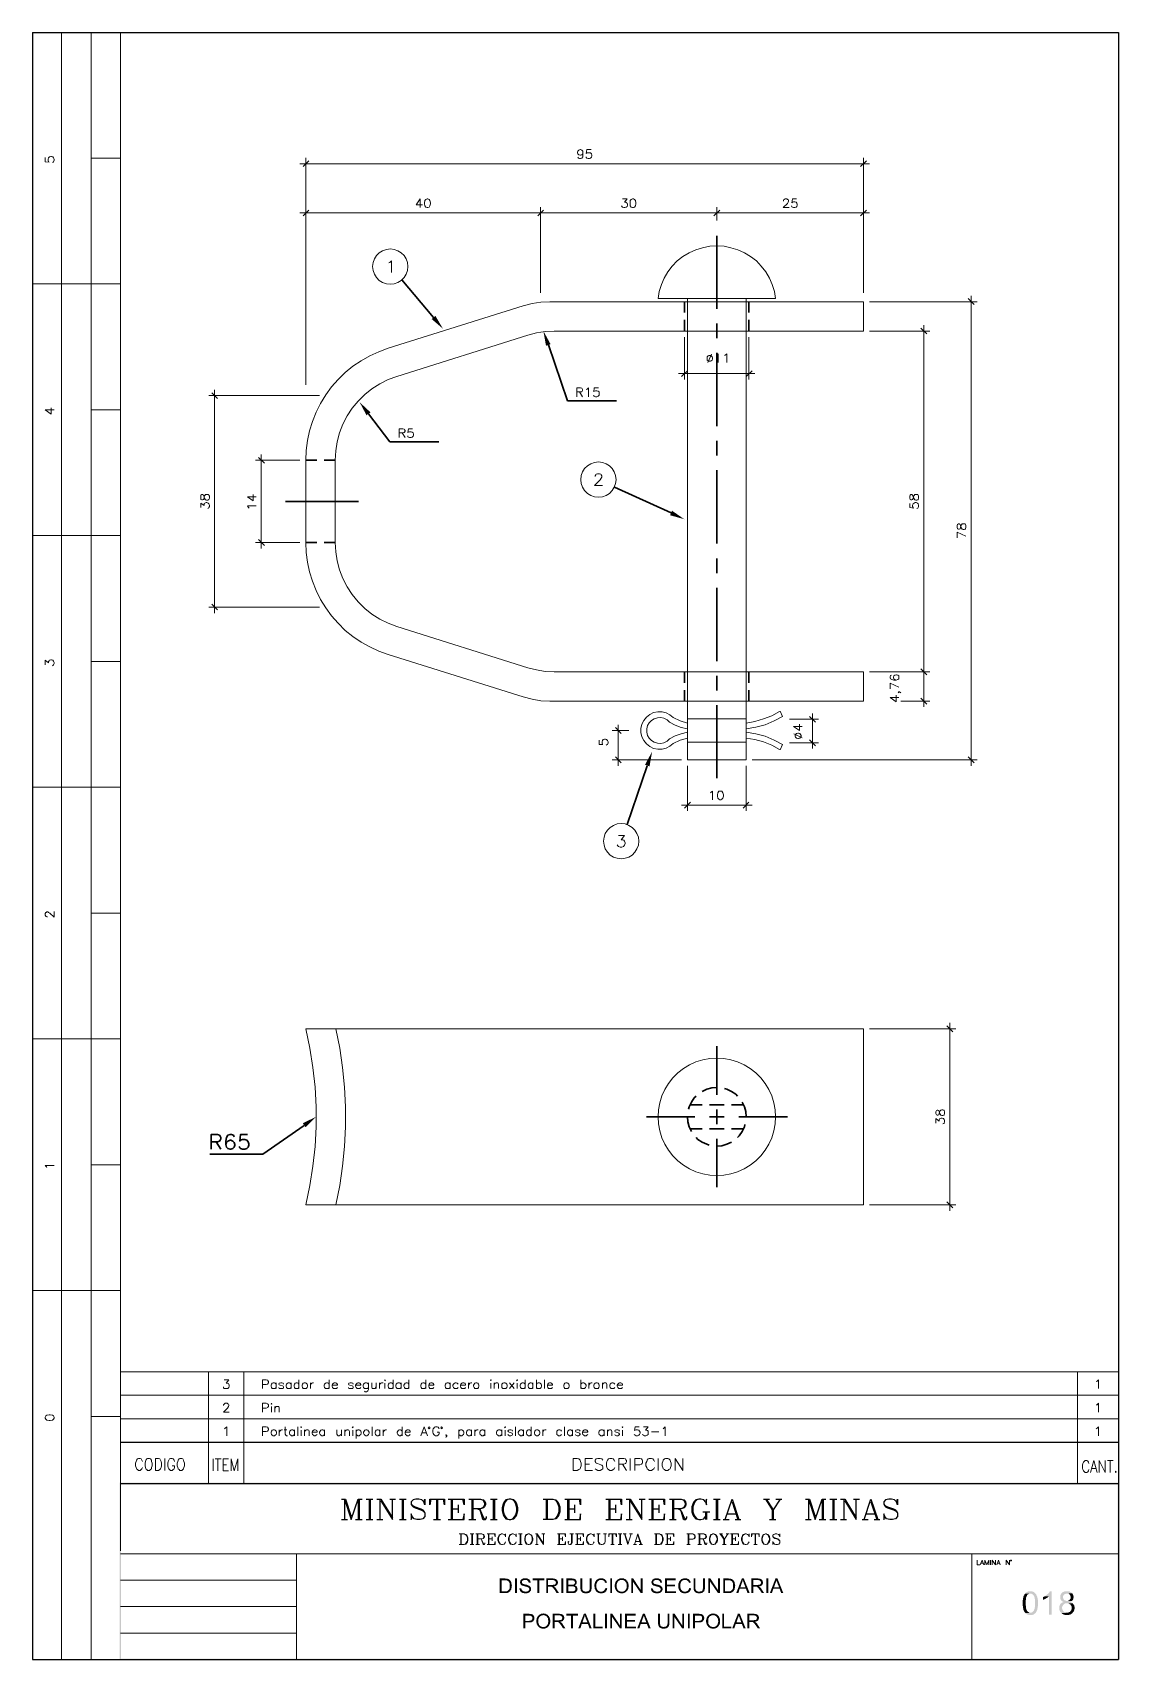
# Paper-space layout 'DGE_BT_016' of a CAD drawing. Header units: millimetres. Extents: x 8 to 202, y 3 to 294.
import ezdxf

# ---------------------------------------------------------------- set-up
doc = ezdxf.new("R2010")
doc.units = ezdxf.units.MM
for name, color, linetype, lineweight in [('DGE_CONTORNOS', 7, 'Continuous', 0), ('DGE_DATOS', 7, 'Continuous', 0), ('DGE_RELLENO', 7, 'Continuous', 0)]:
    doc.layers.add(name, color=color, linetype=linetype, lineweight=lineweight)

# ---------------------------------------------------------------- blocks, each defined once
blk = doc.blocks.new('DGE_BT_016')
at = {"layer": 'DGE_RELLENO', "true_color": 0x000000}
for points in [[(79.883, 243.2757), (79.2057, 242.7254), (81.2377, 240.9897)], [(99.6527, 237.9417), (100.457, 238.238), (99.187, 240.5663)], [(67.564, 225.538), (68.2837, 226.046), (66.3363, 227.8663)], [(122.174, 208.4777), (121.8353, 207.6733), (124.3753, 206.9537)], [(117.348, 163.0964), (118.1523, 162.8), (118.618, 165.4247)], [(56.1763, 99.046), (56.6843, 98.3264), (58.547, 100.189)], [(23.4527, 34.8263), (23.7067, 34.5723), (201.9723, 34.8263)], [(23.4527, 3.2456), (23.7067, 34.5723), (23.4527, 34.8263)], [(23.7067, 3.3726), (23.4527, 3.2456), (23.7067, 34.5723)], [(23.7067, 34.5723), (201.9723, 34.8263), (201.8453, 34.5723)], [(201.9723, 34.8263), (201.8453, 34.5723), (201.9723, 34.6993)], [(201.9723, 34.6993), (201.8453, 34.5723), (201.9723, 3.2456)], [(201.8453, 34.5723), (201.9723, 3.2456), (201.8453, 3.3726)], [(92.2867, 17.7236), (91.3977, 17.7236), (91.3977, 15.0989), (92.6253, 15.0989), (92.6677, 15.1413), (92.7947, 15.1413), (92.8793, 15.1836), (92.9217, 15.2259), (93.0063, 15.2259), (93.0487, 15.2683), (93.091, 15.3106), (93.1333, 15.3529), (93.1757, 15.3953), (91.7363, 15.3953), (91.7363, 17.3849), (92.2867, 17.3849), (93.1757, 17.4273), (93.1333, 17.4696), (93.091, 17.5119), (93.0063, 17.5543), (92.964, 17.5966), (92.8793, 17.639), (92.837, 17.639), (92.7523, 17.6813), (92.456, 17.6813), (92.3713, 17.7236)], [(94.107, 17.7236), (94.4457, 17.7236), (94.4457, 15.0989), (94.107, 15.0989), (94.107, 17.7236)], [(95.9273, 17.7659), (95.8427, 17.7659), (95.8003, 17.7236), (95.5887, 17.7236), (95.504, 17.6813), (95.4617, 17.6813), (95.377, 17.639), (95.3347, 17.5966), (95.25, 17.5543), (95.2077, 17.5119), (95.1653, 17.4696), (95.123, 17.3849), (95.0807, 17.3849), (95.0807, 17.3003), (95.0383, 17.2579), (95.0383, 17.1733), (94.996, 17.0886), (94.996, 16.9616), (95.0383, 16.9193), (95.0383, 16.8346), (95.0807, 16.7499), (95.0807, 16.7076), (95.123, 16.7076), (95.123, 16.623), (95.2077, 16.5806), (95.25, 16.5383), (95.2923, 16.4959), (95.377, 16.4536), (95.4193, 16.4536), (95.504, 16.4113), (95.5463, 16.4113), (95.631, 16.3689), (95.7157, 16.3689), (95.8003, 16.3266), (95.885, 16.2843), (95.9273, 16.2843), (96.0543, 16.2419), (96.1813, 16.2419), (96.266, 16.1996), (96.3083, 16.1996), (96.3507, 16.1573), (96.4353, 16.1573), (96.4777, 16.115), (96.52, 16.0726), (96.5623, 16.0303), (96.6047, 15.988), (96.6047, 15.9456), (96.647, 15.8609), (96.647, 15.7339), (96.6047, 15.6493), (96.5623, 15.5646), (96.52, 15.5223), (96.4777, 15.4799), (96.4353, 15.4376), (96.3507, 15.4376), (96.3083, 15.3953), (96.2237, 15.3953), (96.139, 15.3529), (95.123, 15.3529), (95.1653, 15.3106), (95.25, 15.2683), (95.2923, 15.2259), (95.377, 15.1836), (95.4193, 15.1413), (95.504, 15.1413), (95.5887, 15.0989), (95.7157, 15.0989), (95.758, 15.0566), (96.012, 15.0566), (96.266, 15.0566), (96.3083, 15.0989), (96.393, 15.0989), (96.4353, 15.1413), (96.52, 15.1413), (96.52, 15.1836), (96.6047, 15.1836), (96.647, 15.2259), (96.7317, 15.2683), (96.774, 15.3529), (96.8163, 15.3953), (96.8587, 15.4376), (96.901, 15.4799), (96.9433, 15.5646), (96.9433, 15.607), (96.9857, 15.6916), (96.9857, 15.9456), (96.9433, 16.0303), (96.9433, 16.0726), (96.901, 16.1573), (96.8587, 16.1996), (96.8163, 16.2419), (96.774, 16.3266), (96.7317, 16.3689), (96.6893, 16.4113), (96.6047, 16.4536), (96.52, 16.4536), (96.52, 16.4959), (96.4353, 16.4959), (96.3507, 16.5383), (96.3083, 16.5383), (96.2237, 16.5806), (96.139, 16.5806), (96.0543, 16.623), (95.9697, 16.623), (95.885, 16.6653), (95.8003, 16.6653), (95.7157, 16.7076), (95.631, 16.7076), (95.5463, 16.7499), (95.504, 16.7923), (95.4617, 16.7923), (95.4193, 16.8346), (95.4193, 16.8769), (95.377, 16.9193), (95.3347, 16.9616), (95.3347, 17.1733), (95.377, 17.2156), (95.4193, 17.3003), (95.4617, 17.3426), (95.504, 17.3426), (95.5463, 17.3849), (95.631, 17.3849), (95.6733, 17.4273), (96.7317, 17.4273), (96.6893, 17.5119), (96.6047, 17.5543), (96.5623, 17.5966), (96.52, 17.639), (96.4353, 17.639), (96.4353, 17.6813), (96.3507, 17.6813), (96.3083, 17.7236), (96.0967, 17.7236), (96.012, 17.7659)], [(99.3563, 17.7236), (97.282, 17.7236), (97.282, 17.3849), (98.1287, 17.3849), (98.1287, 15.0989), (98.4673, 15.0989), (98.4673, 17.3849), (99.3563, 17.3849)], [(100.838, 17.7236), (99.695, 17.7236), (99.695, 15.0989), (100.0337, 15.0989), (100.0337, 16.2419), (100.4147, 16.2419), (101.0497, 16.2843), (101.092, 16.2843), (101.1767, 16.3266), (101.2613, 16.3266), (101.3037, 16.3689), (101.3883, 16.3689), (101.4307, 16.4113), (101.5153, 16.4536), (101.5577, 16.4959), (101.6, 16.5383), (100.0337, 16.5383), (100.0337, 17.4273), (100.838, 17.4273), (101.6, 17.4696), (101.5577, 17.5119), (101.473, 17.5543), (101.4307, 17.5966), (101.3883, 17.639), (101.3037, 17.639), (101.219, 17.6813), (101.0073, 17.6813), (100.9227, 17.7236)], [(101.6, 17.4696), (100.838, 17.4273), (100.965, 17.4273), (101.0497, 17.3849), (101.1343, 17.3849), (101.1767, 17.3426), (101.219, 17.3426), (101.2613, 17.3003), (101.3037, 17.2579), (101.346, 17.2156), (101.3883, 17.131), (101.3883, 17.0886), (101.4307, 17.0039), (101.4307, 16.9616), (101.3883, 16.8769), (101.3883, 16.8346), (101.346, 16.7499), (101.3037, 16.7076), (101.2613, 16.6653), (101.219, 16.623), (101.1343, 16.623), (101.1343, 16.5806), (100.9227, 16.5806), (100.838, 16.5383), (100.0337, 16.5383), (101.6, 16.5383), (101.6423, 16.5806), (101.6847, 16.6653), (101.727, 16.7076), (101.727, 16.7923), (101.7693, 16.8346), (101.7693, 17.131), (101.727, 17.1733), (101.727, 17.2579), (101.6847, 17.3426), (101.6423, 17.3849), (101.6423, 17.4273)], [(102.4043, 17.7236), (102.743, 17.7236), (102.743, 15.0989), (102.4043, 15.0989), (102.4043, 17.7236)], [(104.267, 17.7236), (103.2933, 17.7236), (103.2933, 15.0989), (104.6057, 15.0989), (104.648, 15.1413), (104.7327, 15.1413), (104.8173, 15.1836), (104.902, 15.1836), (104.9443, 15.2259), (104.9867, 15.2683), (105.029, 15.2683), (105.0713, 15.3106), (105.1137, 15.3953), (103.632, 15.3953), (103.632, 16.2843), (104.267, 16.2843), (105.1137, 16.3266), (105.029, 16.3689), (104.9867, 16.4113), (104.9443, 16.4113), (104.8597, 16.4536), (104.775, 16.4959), (104.8597, 16.5383), (104.902, 16.5806), (103.632, 16.623), (103.632, 17.3849), (105.029, 17.3849), (104.9867, 17.4696), (104.9443, 17.5119), (104.902, 17.5543), (104.8173, 17.5966), (104.775, 17.639), (104.7327, 17.639), (104.648, 17.6813), (104.4363, 17.6813), (104.3517, 17.7236)], [(106.1297, 17.7236), (105.791, 17.7236), (105.791, 15.8609), (105.8333, 15.7763), (105.8333, 15.6493), (105.8757, 15.607), (105.8757, 15.5223), (105.918, 15.4799), (105.9603, 15.4376), (106.0027, 15.3529), (106.7647, 15.3529), (106.68, 15.3529), (106.5953, 15.3953), (106.5107, 15.3953), (106.4683, 15.4376), (106.426, 15.4376), (106.3413, 15.4799), (106.299, 15.5223), (106.2567, 15.5646), (106.2143, 15.6493), (106.172, 15.6916), (106.172, 15.8186), (106.1297, 15.8609), (106.1297, 16.1996)], [(107.823, 17.7236), (107.4843, 17.7236), (107.4843, 15.9456), (107.442, 15.8609), (107.442, 15.7339), (107.3997, 15.6916), (107.3997, 15.607), (107.3573, 15.5646), (107.315, 15.5223), (107.2727, 15.4799), (107.2303, 15.4376), (107.1457, 15.4376), (107.1033, 15.3953), (106.934, 15.3953), (106.8917, 15.3529), (106.0027, 15.3529), (106.045, 15.3106), (106.0873, 15.2683), (106.1297, 15.2259), (106.2143, 15.1836), (106.2567, 15.1836), (106.299, 15.1413), (106.3837, 15.0989), (106.5107, 15.0989), (106.553, 15.0566), (107.0187, 15.0566), (107.1033, 15.0989), (107.2303, 15.0989), (107.315, 15.1413), (107.3573, 15.1836), (107.442, 15.1836), (107.4843, 15.2259), (107.5267, 15.3106), (107.6113, 15.3529), (107.6537, 15.3953), (107.696, 15.4376), (107.696, 15.5223), (107.7383, 15.5646), (107.7383, 15.607), (107.7807, 15.6916), (107.7807, 15.8186), (107.823, 15.8609), (107.823, 16.1996)], [(109.5163, 17.7659), (109.4317, 17.7659), (109.3893, 17.7236), (109.22, 17.7236), (109.1777, 17.6813), (109.093, 17.6813), (109.0083, 17.639), (108.966, 17.639), (108.8813, 17.5966), (108.839, 17.5543), (108.7967, 17.5119), (108.712, 17.4696), (108.6697, 17.4273), (108.6273, 17.3849), (108.585, 17.3003), (108.5427, 17.2579), (108.5003, 17.2156), (108.458, 17.131), (108.4157, 17.0463), (108.4157, 17.0039), (108.3733, 16.9193), (108.3733, 16.8769), (108.331, 16.7923), (108.331, 16.6653), (108.2887, 16.5806), (108.2887, 16.2843), (108.331, 16.1996), (108.331, 15.988), (108.3733, 15.9033), (108.3733, 15.8609), (108.4157, 15.7763), (108.458, 15.7339), (108.458, 15.6493), (108.5003, 15.5646), (108.5427, 15.5223), (108.585, 15.4799), (108.6273, 15.3953), (108.6697, 15.3529), (108.712, 15.3106), (109.5163, 15.3529), (109.3047, 15.3529), (109.2623, 15.3953), (109.1777, 15.3953), (109.1353, 15.4376), (109.0507, 15.4799), (109.0083, 15.5223), (108.966, 15.5646), (108.9237, 15.607), (108.839, 15.6493), (108.839, 15.6916), (108.7967, 15.7763), (108.7543, 15.8609), (108.712, 15.9033), (108.712, 16.0303), (108.6697, 16.115), (108.6697, 16.7076), (108.712, 16.7923), (108.712, 16.8346), (108.7543, 16.9193), (108.7543, 16.9616), (108.7967, 17.0463), (108.839, 17.0886), (108.8813, 17.1733), (108.9237, 17.2156), (108.966, 17.2579), (109.0083, 17.3003), (109.0507, 17.3426), (109.093, 17.3426), (109.1777, 17.3849), (109.22, 17.4273), (109.3893, 17.4273), (109.4317, 17.4696), (110.2783, 17.4696), (110.236, 17.5119), (110.1937, 17.5543), (110.1513, 17.5966), (110.109, 17.5966), (110.0243, 17.639), (109.982, 17.6813), (109.8973, 17.6813), (109.8127, 17.7236), (109.6857, 17.7236), (109.601, 17.7659)], [(110.2783, 17.4696), (109.5163, 17.4696), (109.5587, 17.4696), (109.6433, 17.4273), (109.7703, 17.4273), (109.855, 17.3849), (109.8973, 17.3426), (109.9397, 17.3426), (109.982, 17.3003), (110.0667, 17.2579), (110.109, 17.1733), (110.109, 17.131), (110.1513, 17.0463), (110.1937, 17.0039), (110.236, 16.9193), (110.5747, 17.0039), (110.5323, 17.0463), (110.5323, 17.0886), (110.49, 17.1733), (110.4477, 17.2156), (110.4053, 17.3003), (110.363, 17.3426), (110.3207, 17.4273)], [(111.125, 17.7236), (111.4637, 17.7236), (111.4637, 15.0989), (111.125, 15.0989), (111.125, 17.7236)], [(112.395, 17.4696), (112.3527, 17.4273), (112.268, 17.3849), (112.268, 17.3426), (112.2257, 17.3003), (112.1833, 17.2579), (112.141, 17.2156), (112.0987, 17.131), (112.0987, 17.0886), (112.0563, 17.0463), (112.014, 16.9616), (112.014, 16.8769), (111.9717, 16.8346), (111.9717, 16.6653), (111.9293, 16.623), (111.9293, 16.1996), (111.9717, 16.115), (111.9717, 15.988), (112.014, 15.9033), (112.014, 15.8609), (112.0563, 15.7763), (112.0987, 15.7339), (112.0987, 15.6916), (112.141, 15.6493), (112.1833, 15.5646), (112.2257, 15.5223), (112.268, 15.4799), (112.3103, 15.3953), (112.3527, 15.3529), (112.395, 15.3106), (112.4797, 15.2683), (112.522, 15.2259), (112.5643, 15.2259), (112.6067, 15.1836), (112.6913, 15.1413), (112.7337, 15.1413), (112.8183, 15.0989), (112.903, 15.0989), (112.9453, 15.0566), (113.1993, 15.0566), (113.411, 15.0566), (113.4957, 15.0989), (113.538, 15.0989), (113.6227, 15.1413), (113.665, 15.1413), (113.7497, 15.1836), (113.8343, 15.2259), (113.8767, 15.2683), (113.9613, 15.3106), (114.0037, 15.3529), (113.03, 15.3529), (112.9453, 15.3953), (112.903, 15.3953), (112.8183, 15.4376), (112.776, 15.4376), (112.6913, 15.4799), (112.649, 15.5223), (112.6067, 15.5646), (112.5643, 15.607), (112.522, 15.6493), (112.4797, 15.6916), (112.4373, 15.7339), (112.4373, 15.7763), (112.395, 15.8609), (112.3527, 15.9033), (112.3527, 15.988), (112.3103, 16.0726), (112.3103, 16.7499), (112.3527, 16.8346), (112.3527, 16.8769), (112.395, 16.9616), (112.4373, 17.0039), (112.4373, 17.0463), (112.4797, 17.131), (112.522, 17.1733), (112.5643, 17.2156), (112.6067, 17.2579), (112.649, 17.3003), (112.7337, 17.3426), (112.776, 17.3426), (112.8183, 17.3849), (112.903, 17.4273), (113.03, 17.4273), (113.1147, 17.4696), (113.1993, 17.4696)], [(113.1993, 17.7659), (113.1147, 17.7659), (113.03, 17.7236), (112.8183, 17.7236), (112.7337, 17.6813), (112.6913, 17.639), (112.6067, 17.639), (112.5643, 17.5966), (112.4797, 17.5543), (112.4373, 17.5119), (112.395, 17.4696), (113.2417, 17.4696), (113.3263, 17.4273), (113.4533, 17.4273), (113.538, 17.3849), (113.5803, 17.3426), (113.665, 17.3426), (113.7073, 17.3003), (113.7497, 17.2579), (113.792, 17.2156), (113.8343, 17.131), (113.8767, 17.0886), (113.919, 17.0039), (113.9613, 16.9616), (114.0037, 16.9193), (114.0037, 16.8346), (114.046, 16.7923), (114.046, 16.5383), (114.0883, 16.4959), (114.0883, 16.2419), (114.046, 16.1573), (114.046, 16.0303), (114.0037, 15.9456), (114.0037, 15.9033), (113.9613, 15.8186), (113.919, 15.7763), (113.919, 15.7339), (113.8767, 15.6916), (113.8343, 15.607), (113.7497, 15.5646), (113.7073, 15.5223), (113.665, 15.4799), (113.5803, 15.4376), (113.538, 15.3953), (113.4533, 15.3953), (113.411, 15.3529), (113.1993, 15.3529), (114.0037, 15.3529), (114.046, 15.3953), (114.0883, 15.4376), (114.1307, 15.5223), (114.173, 15.5646), (114.2153, 15.607), (114.2577, 15.6916), (114.3, 15.7763), (114.3423, 15.8186), (114.3423, 15.9033), (114.3847, 15.9456), (114.3847, 16.115), (114.427, 16.1573), (114.427, 16.623), (114.3847, 16.7076), (114.3847, 16.8346), (114.3423, 16.9193), (114.3423, 16.9616), (114.3, 17.0463), (114.2577, 17.0886), (114.2577, 17.131), (114.2153, 17.1733), (114.2153, 17.2579), (114.173, 17.3003), (114.0883, 17.3426), (114.046, 17.3849), (114.0037, 17.4696), (113.9613, 17.5119), (113.8767, 17.5543), (113.8343, 17.5966), (113.792, 17.5966), (113.7497, 17.639), (113.665, 17.639), (113.6227, 17.6813), (113.538, 17.7236), (113.3263, 17.7236), (113.2417, 17.7659)], [(115.2313, 17.7236), (114.8927, 17.7236), (114.8927, 15.0989), (115.189, 15.0989), (115.189, 17.131)], [(115.2313, 17.7236), (115.189, 17.131), (116.586, 15.0989), (116.586, 15.6493)], [(116.9247, 17.7236), (116.586, 17.7236), (116.586, 15.0989), (116.9247, 15.0989)], [(119.4223, 17.7659), (119.3377, 17.7659), (119.2953, 17.7236), (119.0837, 17.7236), (118.999, 17.6813), (118.9567, 17.6813), (118.872, 17.639), (118.8297, 17.5966), (118.745, 17.5543), (118.7027, 17.5119), (118.6603, 17.4696), (118.618, 17.3849), (118.5757, 17.3849), (118.5757, 17.3003), (118.5333, 17.2579), (118.5333, 17.1733), (118.491, 17.0886), (118.491, 16.9616), (118.5333, 16.9193), (118.5333, 16.8346), (118.5757, 16.7499), (118.5757, 16.7076), (118.618, 16.7076), (118.618, 16.623), (118.7027, 16.5806), (118.745, 16.5383), (118.7873, 16.4959), (118.872, 16.4536), (118.9143, 16.4536), (118.999, 16.4113), (119.0413, 16.4113), (119.126, 16.3689), (119.2107, 16.3689), (119.2953, 16.3266), (119.38, 16.2843), (119.4223, 16.2843), (119.5493, 16.2419), (119.6763, 16.2419), (119.761, 16.1996), (119.8033, 16.1996), (119.8457, 16.1573), (119.9303, 16.1573), (119.9727, 16.115), (120.015, 16.0726), (120.0573, 16.0303), (120.0997, 15.988), (120.0997, 15.9456), (120.142, 15.8609), (120.142, 15.7339), (120.0997, 15.6493), (120.0573, 15.5646), (120.015, 15.5223), (119.9727, 15.4799), (119.9303, 15.4376), (119.8457, 15.4376), (119.8033, 15.3953), (119.7187, 15.3953), (119.634, 15.3529), (118.618, 15.3529), (118.6603, 15.3106), (118.745, 15.2683), (118.7873, 15.2259), (118.872, 15.1836), (118.9143, 15.1413), (118.999, 15.1413), (119.0837, 15.0989), (119.2107, 15.0989), (119.253, 15.0566), (119.507, 15.0566), (119.761, 15.0566), (119.8033, 15.0989), (119.888, 15.0989), (119.9303, 15.1413), (120.015, 15.1413), (120.015, 15.1836), (120.0997, 15.1836), (120.142, 15.2259), (120.2267, 15.2683), (120.269, 15.3529), (120.3113, 15.3953), (120.3537, 15.4376), (120.396, 15.4799), (120.4383, 15.5646), (120.4383, 15.607), (120.4807, 15.6916), (120.4807, 15.9456), (120.4383, 16.0303), (120.4383, 16.0726), (120.396, 16.1573), (120.3537, 16.1996), (120.3113, 16.2419), (120.269, 16.3266), (120.2267, 16.3689), (120.1843, 16.4113), (120.0997, 16.4536), (120.015, 16.4536), (120.015, 16.4959), (119.9303, 16.4959), (119.8457, 16.5383), (119.8033, 16.5383), (119.7187, 16.5806), (119.634, 16.5806), (119.5493, 16.623), (119.4647, 16.623), (119.38, 16.6653), (119.2953, 16.6653), (119.2107, 16.7076), (119.126, 16.7076), (119.0413, 16.7499), (118.999, 16.7923), (118.9567, 16.7923), (118.9143, 16.8346), (118.9143, 16.8769), (118.872, 16.9193), (118.8297, 16.9616), (118.8297, 17.1733), (118.872, 17.2156), (118.9143, 17.3003), (118.9567, 17.3426), (118.999, 17.3426), (119.0413, 17.3849), (119.126, 17.3849), (119.1683, 17.4273), (120.2267, 17.4273), (120.1843, 17.5119), (120.0997, 17.5543), (120.0573, 17.5966), (120.015, 17.639), (119.9303, 17.639), (119.9303, 17.6813), (119.8457, 17.6813), (119.8033, 17.7236), (119.5917, 17.7236), (119.507, 17.7659)], [(122.809, 17.7236), (120.9463, 17.7236), (120.9463, 15.0989), (122.8937, 15.0989), (122.8937, 15.3953), (121.285, 15.3953), (121.285, 16.2843), (122.7243, 16.2843), (122.7243, 16.5806), (121.285, 16.5806), (121.285, 17.3849), (122.809, 17.3849)], [(124.5023, 17.7659), (124.4177, 17.7659), (124.3753, 17.7236), (124.206, 17.7236), (124.1637, 17.6813), (124.079, 17.6813), (123.9943, 17.639), (123.952, 17.639), (123.8673, 17.5966), (123.825, 17.5543), (123.7827, 17.5119), (123.698, 17.4696), (123.6557, 17.4273), (123.6133, 17.3849), (123.571, 17.3003), (123.5287, 17.2579), (123.4863, 17.2156), (123.444, 17.131), (123.4017, 17.0463), (123.4017, 17.0039), (123.3593, 16.9193), (123.3593, 16.8769), (123.317, 16.7923), (123.317, 16.6653), (123.2747, 16.5806), (123.2747, 16.2843), (123.317, 16.1996), (123.317, 15.988), (123.3593, 15.9033), (123.3593, 15.8609), (123.4017, 15.7763), (123.444, 15.7339), (123.444, 15.6493), (123.4863, 15.5646), (123.5287, 15.5223), (123.571, 15.4799), (123.6133, 15.3953), (123.6557, 15.3529), (123.698, 15.3106), (124.5023, 15.3529), (124.2907, 15.3529), (124.2483, 15.3953), (124.1637, 15.3953), (124.1213, 15.4376), (124.0367, 15.4799), (123.9943, 15.5223), (123.952, 15.5646), (123.9097, 15.607), (123.825, 15.6493), (123.825, 15.6916), (123.7827, 15.7763), (123.7403, 15.8609), (123.698, 15.9033), (123.698, 16.0303), (123.6557, 16.115), (123.6557, 16.7076), (123.698, 16.7923), (123.698, 16.8346), (123.7403, 16.9193), (123.7403, 16.9616), (123.7827, 17.0463), (123.825, 17.0886), (123.8673, 17.1733), (123.9097, 17.2156), (123.952, 17.2579), (123.9943, 17.3003), (124.0367, 17.3426), (124.079, 17.3426), (124.1637, 17.3849), (124.206, 17.4273), (124.3753, 17.4273), (124.4177, 17.4696), (125.2643, 17.4696), (125.222, 17.5119), (125.1797, 17.5543), (125.1373, 17.5966), (125.095, 17.5966), (125.0103, 17.639), (124.968, 17.6813), (124.8833, 17.6813), (124.7987, 17.7236), (124.6717, 17.7236), (124.587, 17.7659)], [(125.2643, 17.4696), (124.5023, 17.4696), (124.5447, 17.4696), (124.6293, 17.4273), (124.7563, 17.4273), (124.841, 17.3849), (124.8833, 17.3426), (124.9257, 17.3426), (124.968, 17.3003), (125.0527, 17.2579), (125.095, 17.1733), (125.095, 17.131), (125.1373, 17.0463), (125.1797, 17.0039), (125.222, 16.9193), (125.5607, 17.0039), (125.5183, 17.0463), (125.5183, 17.0886), (125.476, 17.1733), (125.4337, 17.2156), (125.3913, 17.3003), (125.349, 17.3426), (125.3067, 17.4273)], [(126.365, 17.7236), (126.0263, 17.7236), (126.0263, 15.8609), (126.0687, 15.7763), (126.0687, 15.6493), (126.111, 15.607), (126.111, 15.5223), (126.1533, 15.4799), (126.1957, 15.4376), (126.238, 15.3529), (127, 15.3529), (126.9153, 15.3529), (126.8307, 15.3953), (126.746, 15.3953), (126.7037, 15.4376), (126.6613, 15.4376), (126.5767, 15.4799), (126.5343, 15.5223), (126.492, 15.5646), (126.4497, 15.6493), (126.4073, 15.6916), (126.4073, 15.8186), (126.365, 15.8609), (126.365, 16.1996)], [(128.0583, 17.7236), (127.7197, 17.7236), (127.7197, 15.9456), (127.6773, 15.8609), (127.6773, 15.7339), (127.635, 15.6916), (127.635, 15.607), (127.5927, 15.5646), (127.5503, 15.5223), (127.508, 15.4799), (127.4657, 15.4376), (127.381, 15.4376), (127.3387, 15.3953), (127.1693, 15.3953), (127.127, 15.3529), (126.238, 15.3529), (126.2803, 15.3106), (126.3227, 15.2683), (126.365, 15.2259), (126.4497, 15.1836), (126.492, 15.1836), (126.5343, 15.1413), (126.619, 15.0989), (126.746, 15.0989), (126.7883, 15.0566), (127.254, 15.0566), (127.3387, 15.0989), (127.4657, 15.0989), (127.5503, 15.1413), (127.5927, 15.1836), (127.6773, 15.1836), (127.7197, 15.2259), (127.762, 15.3106), (127.8467, 15.3529), (127.889, 15.3953), (127.9313, 15.4376), (127.9313, 15.5223), (127.9737, 15.5646), (127.9737, 15.607), (128.016, 15.6916), (128.016, 15.8186), (128.0583, 15.8609), (128.0583, 16.1996)], [(129.032, 17.7236), (128.6933, 17.7236), (128.6933, 15.0989), (128.9897, 15.0989), (128.9897, 17.131)], [(129.032, 17.7236), (128.9897, 17.131), (130.3867, 15.0989), (130.3867, 15.6493)], [(130.7253, 17.7236), (130.3867, 17.7236), (130.3867, 15.0989), (130.7253, 15.0989)], [(132.207, 17.7236), (131.318, 17.7236), (131.318, 15.0989), (132.5457, 15.0989), (132.588, 15.1413), (132.715, 15.1413), (132.7997, 15.1836), (132.842, 15.2259), (132.9267, 15.2259), (132.969, 15.2683), (133.0113, 15.3106), (133.0537, 15.3529), (133.096, 15.3953), (131.6567, 15.3953), (131.6567, 17.3849), (132.207, 17.3849), (133.096, 17.4273), (133.0537, 17.4696), (133.0113, 17.5119), (132.9267, 17.5543), (132.8843, 17.5966), (132.7997, 17.639), (132.7573, 17.639), (132.6727, 17.6813), (132.3763, 17.6813), (132.2917, 17.7236)], [(135.001, 17.7236), (134.6623, 17.7236), (133.6463, 15.0989), (134.0273, 15.0989), (134.2813, 15.9033), (135.382, 15.9033), (134.4083, 16.1573), (134.6623, 16.9193), (134.6623, 16.9616), (134.7047, 17.0039), (134.747, 17.0886), (134.747, 17.131), (134.7893, 17.2156), (134.7893, 17.3426), (134.8317, 17.4273)], [(135.001, 17.7236), (134.8317, 17.4273), (134.8317, 17.3426), (134.874, 17.2579), (134.874, 17.2156), (134.9163, 17.131), (134.9587, 17.0463), (134.9587, 16.9616), (135.001, 16.8769), (135.2973, 16.1573), (134.4083, 16.1573), (135.382, 15.9033), (135.6783, 15.0989), (136.0593, 15.0989)], [(137.4987, 17.7236), (136.3557, 17.7236), (136.3557, 15.0989), (136.6943, 15.0989), (136.6943, 16.2419), (137.0753, 16.2419), (137.7103, 16.2843), (137.7527, 16.2843), (137.8373, 16.3266), (137.922, 16.3266), (137.9643, 16.3689), (138.049, 16.3689), (138.0913, 16.4113), (138.176, 16.4536), (138.2183, 16.4959), (138.2607, 16.5383), (136.6943, 16.5383), (136.6943, 17.4273), (137.4987, 17.4273), (138.2607, 17.4696), (138.2183, 17.5119), (138.1337, 17.5543), (138.0913, 17.5966), (138.049, 17.639), (137.9643, 17.639), (137.8797, 17.6813), (137.668, 17.6813), (137.5833, 17.7236)], [(138.2607, 17.4696), (137.4987, 17.4273), (137.6257, 17.4273), (137.7103, 17.3849), (137.795, 17.3849), (137.8373, 17.3426), (137.8797, 17.3426), (137.922, 17.3003), (137.9643, 17.2579), (138.0067, 17.2156), (138.049, 17.131), (138.049, 17.0886), (138.0913, 17.0039), (138.0913, 16.9616), (138.049, 16.8769), (138.049, 16.8346), (138.0067, 16.7499), (137.9643, 16.7076), (137.922, 16.6653), (137.8797, 16.623), (137.795, 16.623), (137.795, 16.5806), (137.5833, 16.5806), (137.4987, 16.5383), (136.6943, 16.5383), (138.2607, 16.5383), (138.303, 16.5806), (138.3453, 16.6653), (138.3877, 16.7076), (138.3877, 16.7923), (138.43, 16.8346), (138.43, 17.131), (138.3877, 17.1733), (138.3877, 17.2579), (138.3453, 17.3426), (138.303, 17.3849), (138.303, 17.4273)], [(139.0227, 17.7236), (139.3613, 17.7236), (139.3613, 15.0989), (139.0227, 15.0989), (139.0227, 17.7236)], [(141.0123, 17.7236), (140.6737, 17.7236), (139.6577, 15.0989), (140.0387, 15.0989), (140.2927, 15.9033), (141.3933, 15.9033), (140.4197, 16.1573), (140.6737, 16.9193), (140.6737, 16.9616), (140.716, 17.0039), (140.7583, 17.0886), (140.7583, 17.131), (140.8007, 17.2156), (140.8007, 17.3426), (140.843, 17.4273)], [(141.0123, 17.7236), (140.843, 17.4273), (140.843, 17.3426), (140.8853, 17.2579), (140.8853, 17.2156), (140.9277, 17.131), (140.97, 17.0463), (140.97, 16.9616), (141.0123, 16.8769), (141.3087, 16.1573), (140.4197, 16.1573), (141.3933, 15.9033), (141.6897, 15.0989), (142.0707, 15.0989)], [(93.1757, 17.4273), (92.2867, 17.3849), (92.6253, 17.3849), (92.6677, 17.3426), (92.7523, 17.3426), (92.7947, 17.3003), (92.837, 17.2579), (92.9217, 17.2156), (92.964, 17.1733), (93.0063, 17.131), (93.0487, 17.0463), (93.091, 17.0039), (93.091, 16.9616), (93.1333, 16.8769), (93.1333, 16.8346), (93.1757, 16.7499), (93.1757, 16.115), (93.1333, 16.0303), (93.1333, 15.9033), (93.091, 15.9033), (93.091, 15.8186), (93.0487, 15.7339), (93.0063, 15.6916), (92.964, 15.6493), (92.9217, 15.607), (92.8793, 15.5646), (92.837, 15.5223), (92.7523, 15.4799), (92.6677, 15.4376), (92.5407, 15.4376), (92.456, 15.3953), (91.7363, 15.3953), (93.1757, 15.3953), (93.2603, 15.4376), (93.3027, 15.5223), (93.3027, 15.5646), (93.345, 15.607), (93.3873, 15.6916), (93.4297, 15.7339), (93.4297, 15.8186), (93.472, 15.9033), (93.472, 15.988), (93.5143, 16.0303), (93.5143, 16.3266), (93.5567, 16.4113), (93.5567, 16.4536), (93.5143, 16.5383), (93.5143, 16.7499), (93.472, 16.8346), (93.472, 16.9616), (93.4297, 17.0463), (93.4297, 17.0886), (93.3873, 17.131), (93.345, 17.2156), (93.3027, 17.2579), (93.2603, 17.3426), (93.218, 17.3849)], [(95.25, 15.9456), (94.9113, 15.9456), (94.9113, 15.7763), (94.9537, 15.7339), (94.9537, 15.6493), (94.996, 15.607), (94.996, 15.5223), (95.0383, 15.4799), (95.0807, 15.4376), (95.123, 15.3529), (96.012, 15.3529), (95.885, 15.3529), (95.8003, 15.3953), (95.7157, 15.3953), (95.6733, 15.4376), (95.5887, 15.4376), (95.5463, 15.4799), (95.504, 15.5223), (95.4193, 15.5646), (95.377, 15.607), (95.3347, 15.6493), (95.3347, 15.6916), (95.2923, 15.7339), (95.25, 15.8186), (95.25, 15.9033)], [(96.7317, 17.4273), (95.9273, 17.4273), (96.2237, 17.4273), (96.266, 17.3849), (96.3507, 17.3426), (96.393, 17.3003), (96.4353, 17.2579), (96.4777, 17.2156), (96.52, 17.1733), (96.52, 17.0886), (96.5623, 17.0463), (96.5623, 16.9616), (96.901, 16.9616), (96.901, 17.131), (96.8587, 17.1733), (96.8587, 17.2579), (96.8163, 17.3003), (96.774, 17.3849)], [(101.0497, 16.2843), (100.4147, 16.2419), (100.6687, 16.2419), (100.711, 16.1996), (100.7957, 16.1573), (100.838, 16.115), (100.8803, 16.0726), (100.965, 15.988), (101.0073, 15.9456), (101.0073, 15.9033), (101.0497, 15.8609), (101.092, 15.7763), (101.1343, 15.7339), (101.219, 15.6493), (101.5577, 15.0989), (101.981, 15.0989), (101.5153, 15.8186), (101.473, 15.9033), (101.4307, 15.9456), (101.3883, 15.988), (101.346, 16.0726), (101.3037, 16.115), (101.2613, 16.1573), (101.219, 16.1573), (101.1767, 16.1996), (101.092, 16.2419)], [(105.029, 17.3849), (104.1823, 17.3849), (104.521, 17.3849), (104.5633, 17.3426), (104.648, 17.3426), (104.6903, 17.3003), (104.7327, 17.2156), (104.775, 17.2156), (104.775, 17.131), (104.8173, 17.0886), (104.8173, 16.8769), (104.775, 16.8346), (104.7327, 16.7499), (104.6903, 16.7076), (104.6057, 16.6653), (104.5633, 16.623), (103.632, 16.623), (104.902, 16.5806), (104.9867, 16.623), (105.029, 16.6653), (105.0713, 16.7076), (105.0713, 16.7499), (105.1137, 16.8346), (105.1137, 16.8769), (105.156, 16.9616), (105.156, 17.131), (105.1137, 17.1733), (105.1137, 17.2579), (105.0713, 17.3003), (105.029, 17.3849)], [(105.1137, 16.3266), (104.267, 16.2843), (104.5633, 16.2843), (104.648, 16.2419), (104.6903, 16.2419), (104.7327, 16.1996), (104.8173, 16.1573), (104.8597, 16.115), (104.8597, 16.0726), (104.902, 15.988), (104.902, 15.6916), (104.8597, 15.6493), (104.8173, 15.607), (104.775, 15.5223), (104.7327, 15.4799), (104.6903, 15.4799), (104.6057, 15.4376), (104.521, 15.4376), (104.4787, 15.3953), (103.632, 15.3953), (105.1137, 15.3953), (105.156, 15.4376), (105.1983, 15.5223), (105.2407, 15.5646), (105.2407, 15.6916), (105.283, 15.7763), (105.283, 15.9033), (105.2407, 15.988), (105.2407, 16.0726), (105.1983, 16.115), (105.1983, 16.1996), (105.156, 16.2419)], [(110.2783, 16.0303), (110.2783, 15.988), (110.236, 15.9456), (110.236, 15.8609), (110.1937, 15.7763), (110.1513, 15.7339), (110.109, 15.6493), (110.0667, 15.607), (110.0243, 15.5646), (109.982, 15.5223), (109.982, 15.4799), (109.8973, 15.4799), (109.855, 15.4376), (109.7703, 15.3953), (109.728, 15.3953), (109.6433, 15.3529), (109.5163, 15.3529), (108.712, 15.3106), (108.7967, 15.2683), (108.839, 15.2259), (108.8813, 15.1836), (108.966, 15.1836), (109.0083, 15.1413), (109.093, 15.0989), (109.22, 15.0989), (109.3047, 15.0566), (109.6857, 15.0566), (109.7703, 15.0989), (109.8973, 15.0989), (109.982, 15.1413), (110.0243, 15.1836), (110.109, 15.1836), (110.1513, 15.2259), (110.236, 15.2683), (110.236, 15.3106), (110.3207, 15.3529), (110.363, 15.3953), (110.4053, 15.4376), (110.4477, 15.5223), (110.4477, 15.5646), (110.49, 15.6493), (110.5323, 15.6916), (110.5747, 15.7763), (110.5747, 15.8609), (110.617, 15.9456)], [(118.745, 15.9456), (118.4063, 15.9456), (118.4063, 15.7763), (118.4487, 15.7339), (118.4487, 15.6493), (118.491, 15.607), (118.491, 15.5223), (118.5333, 15.4799), (118.5757, 15.4376), (118.618, 15.3529), (119.507, 15.3529), (119.38, 15.3529), (119.2953, 15.3953), (119.2107, 15.3953), (119.1683, 15.4376), (119.0837, 15.4376), (119.0413, 15.4799), (118.999, 15.5223), (118.9143, 15.5646), (118.872, 15.607), (118.8297, 15.6493), (118.8297, 15.6916), (118.7873, 15.7339), (118.745, 15.8186), (118.745, 15.9033)], [(120.2267, 17.4273), (119.4223, 17.4273), (119.7187, 17.4273), (119.761, 17.3849), (119.8457, 17.3426), (119.888, 17.3003), (119.9303, 17.2579), (119.9727, 17.2156), (120.015, 17.1733), (120.015, 17.0886), (120.0573, 17.0463), (120.0573, 16.9616), (120.396, 16.9616), (120.396, 17.131), (120.3537, 17.1733), (120.3537, 17.2579), (120.3113, 17.3003), (120.269, 17.3849)], [(125.2643, 16.0303), (125.2643, 15.988), (125.222, 15.9456), (125.222, 15.8609), (125.1797, 15.7763), (125.1373, 15.7339), (125.095, 15.6493), (125.0527, 15.607), (125.0103, 15.5646), (124.968, 15.5223), (124.968, 15.4799), (124.8833, 15.4799), (124.841, 15.4376), (124.7563, 15.3953), (124.714, 15.3953), (124.6293, 15.3529), (124.5023, 15.3529), (123.698, 15.3106), (123.7827, 15.2683), (123.825, 15.2259), (123.8673, 15.1836), (123.952, 15.1836), (123.9943, 15.1413), (124.079, 15.0989), (124.206, 15.0989), (124.2907, 15.0566), (124.6717, 15.0566), (124.7563, 15.0989), (124.8833, 15.0989), (124.968, 15.1413), (125.0103, 15.1836), (125.095, 15.1836), (125.1373, 15.2259), (125.222, 15.2683), (125.222, 15.3106), (125.3067, 15.3529), (125.349, 15.3953), (125.3913, 15.4376), (125.4337, 15.5223), (125.4337, 15.5646), (125.476, 15.6493), (125.5183, 15.6916), (125.5607, 15.7763), (125.5607, 15.8609), (125.603, 15.9456)], [(133.096, 17.4273), (132.207, 17.3849), (132.5457, 17.3849), (132.588, 17.3426), (132.6727, 17.3426), (132.715, 17.3003), (132.7573, 17.2579), (132.842, 17.2156), (132.8843, 17.1733), (132.9267, 17.131), (132.969, 17.0463), (133.0113, 17.0039), (133.0113, 16.9616), (133.0537, 16.8769), (133.0537, 16.8346), (133.096, 16.7499), (133.096, 16.115), (133.0537, 16.0303), (133.0537, 15.9033), (133.0113, 15.9033), (133.0113, 15.8186), (132.969, 15.7339), (132.9267, 15.6916), (132.8843, 15.6493), (132.842, 15.607), (132.7997, 15.5646), (132.7573, 15.5223), (132.6727, 15.4799), (132.588, 15.4376), (132.461, 15.4376), (132.3763, 15.3953), (131.6567, 15.3953), (133.096, 15.3953), (133.1807, 15.4376), (133.223, 15.5223), (133.223, 15.5646), (133.2653, 15.607), (133.3077, 15.6916), (133.35, 15.7339), (133.35, 15.8186), (133.3923, 15.9033), (133.3923, 15.988), (133.4347, 16.0303), (133.4347, 16.3266), (133.477, 16.4113), (133.477, 16.4536), (133.4347, 16.5383), (133.4347, 16.7499), (133.3923, 16.8346), (133.3923, 16.9616), (133.35, 17.0463), (133.35, 17.0886), (133.3077, 17.131), (133.2653, 17.2156), (133.223, 17.2579), (133.1807, 17.3426), (133.1383, 17.3849)], [(137.7103, 16.2843), (137.0753, 16.2419), (137.3293, 16.2419), (137.3717, 16.1996), (137.4563, 16.1573), (137.4987, 16.115), (137.541, 16.0726), (137.6257, 15.988), (137.668, 15.9456), (137.668, 15.9033), (137.7103, 15.8609), (137.7527, 15.7763), (137.795, 15.7339), (137.8797, 15.6493), (138.2183, 15.0989), (138.6417, 15.0989), (138.176, 15.8186), (138.1337, 15.9033), (138.0913, 15.9456), (138.049, 15.988), (138.0067, 16.0726), (137.9643, 16.115), (137.922, 16.1573), (137.8797, 16.1573), (137.8373, 16.1996), (137.7527, 16.2419)], [(185.293, 15.0143), (185.2083, 14.9296), (185.166, 14.8449), (185.1237, 14.7179), (185.039, 14.6333), (184.9967, 14.5063), (184.9967, 14.464), (184.9543, 14.3793), (184.9543, 14.2946), (184.912, 14.1676), (184.912, 13.956), (184.8697, 13.8289), (184.8697, 12.813), (184.912, 12.6859), (184.912, 12.432), (184.9543, 12.3049), (184.9967, 12.2203), (184.9967, 12.0933), (185.039, 12.0086), (185.0813, 11.9239), (185.1237, 11.8393), (185.166, 11.7546), (185.2083, 11.6699), (185.2507, 11.6276), (185.3353, 11.5429), (186.2243, 11.5853), (186.182, 11.5853), (186.055, 11.6276), (185.9703, 11.6276), (185.8857, 11.7123), (185.801, 11.7546), (185.7163, 11.8393), (185.6317, 11.9239), (185.6317, 11.9663), (185.5893, 12.0086), (185.547, 12.0933), (185.5047, 12.1779), (185.5047, 12.2626), (185.4623, 12.3473), (185.4623, 12.4743), (185.42, 12.6013), (185.42, 12.8553), (185.3777, 12.9823), (185.3777, 13.7019), (185.42, 13.8713), (185.42, 14.0829), (185.4623, 14.2099), (185.4623, 14.3369), (185.5047, 14.4216), (185.547, 14.5063), (185.5893, 14.5909), (185.6317, 14.6756), (185.6317, 14.7179), (185.7163, 14.8026), (185.801, 14.8873), (185.8857, 14.9296), (186.0127, 14.972), (186.0973, 15.0143), (186.2243, 15.0143)], [(186.2243, 15.4376), (185.9703, 15.4376), (185.8433, 15.3953), (185.7587, 15.3529), (185.6317, 15.3106), (185.547, 15.2683), (185.4623, 15.1836), (185.42, 15.1836), (185.3777, 15.0989), (185.293, 15.0143), (186.3513, 15.0143), (186.4783, 14.972), (186.563, 14.9296), (186.6477, 14.8449), (186.7323, 14.7603), (186.817, 14.6756), (186.8593, 14.5909), (186.9017, 14.5486), (186.944, 14.464), (186.944, 14.3793), (186.9863, 14.2523), (186.9863, 14.1676), (187.0287, 14.0406), (187.0287, 13.7866), (187.071, 13.6173), (187.071, 13.1093), (187.0287, 12.94), (187.0287, 12.5589), (186.9863, 12.432), (186.9863, 12.3473), (186.944, 12.2203), (186.9017, 12.1356), (186.9017, 12.0509), (186.8593, 12.0086), (186.817, 11.9239), (186.7747, 11.8816), (186.69, 11.797), (186.6053, 11.7123), (186.5207, 11.6699), (186.436, 11.6276), (186.309, 11.5853), (186.2243, 11.5853), (185.3353, 11.5429), (185.3777, 11.4583), (185.4623, 11.4159), (185.5893, 11.3313), (185.674, 11.289), (185.7587, 11.2466), (185.8857, 11.2043), (185.9703, 11.2043), (186.0973, 11.1619), (186.2243, 11.1619), (186.3513, 11.1619), (186.4783, 11.2043), (186.6053, 11.2043), (186.69, 11.2466), (186.817, 11.289), (186.9017, 11.3736), (186.9863, 11.4159), (187.0287, 11.4583), (187.071, 11.5006), (187.1557, 11.5853), (187.2403, 11.6699), (187.2827, 11.797), (187.325, 11.8816), (187.4097, 12.0086), (187.452, 12.1356), (187.452, 12.2626), (187.4943, 12.3473), (187.5367, 12.432), (187.5367, 12.6859), (187.579, 12.7706), (187.579, 13.9136), (187.5367, 13.9983), (187.5367, 14.1253), (187.4943, 14.2099), (187.4943, 14.2946), (187.452, 14.4216), (187.4097, 14.5063), (187.3673, 14.6333), (187.325, 14.7179), (187.2827, 14.8449), (187.2403, 14.9296), (187.1557, 15.0143), (187.071, 15.0989), (186.9863, 15.1836), (186.9017, 15.2683), (186.817, 15.3106), (186.7747, 15.3106), (186.69, 15.3529), (186.563, 15.3953), (186.4783, 15.4376), (186.3513, 15.4376)], [(188.8067, 14.5486), (188.722, 14.5063), (188.6373, 14.464), (188.5103, 14.3793), (188.5103, 13.9136), (188.6373, 13.956), (188.722, 13.9983), (188.849, 14.0406), (188.9337, 14.0829), (189.0607, 14.1676), (189.1877, 14.2523), (189.2723, 14.2946), (189.3993, 14.3793), (189.4417, 14.464), (189.5263, 14.5063)], [(190.0343, 15.4376), (189.6957, 15.4376), (189.6533, 15.3529), (189.611, 15.2259), (189.5263, 15.1413), (189.4417, 15.0566), (189.357, 14.972), (189.2723, 14.8873), (189.1877, 14.8449), (189.103, 14.7603), (189.0183, 14.6756), (188.9337, 14.6333), (188.8067, 14.5486), (189.5263, 14.5063), (189.5263, 11.2466), (190.0343, 11.2466)], [(192.7437, 15.4376), (192.4473, 15.4376), (192.3203, 15.3953), (192.2357, 15.3529), (192.151, 15.3106), (192.024, 15.2683), (191.9393, 15.1836), (191.8547, 15.1413), (191.8123, 15.0989), (191.7277, 15.0143), (191.6853, 14.8873), (191.643, 14.8026), (191.6007, 14.7179), (191.5583, 14.5909), (191.5583, 14.1676), (191.6007, 14.0406), (191.643, 13.956), (191.6853, 13.8289), (191.77, 13.7443), (191.8547, 13.7019), (191.9393, 13.6173), (192.0663, 13.5749), (192.151, 13.5326), (192.151, 13.4903), (192.024, 13.448), (191.897, 13.4056), (191.8123, 13.3633), (191.7277, 13.2786), (191.643, 13.2363), (191.6007, 13.1516), (191.5583, 13.1093), (191.516, 13.0246), (191.4737, 12.8976), (191.4313, 12.813), (191.389, 12.6859), (191.389, 12.2203), (191.4313, 12.0933), (191.4313, 12.0086), (191.4737, 11.9239), (191.5583, 11.797), (191.6007, 11.7123), (191.6853, 11.6276), (191.77, 11.5429), (192.7437, 11.5853), (192.659, 11.5853), (192.532, 11.6276), (192.405, 11.6699), (192.3203, 11.7123), (192.2357, 11.7546), (192.151, 11.8393), (192.0663, 11.9239), (192.024, 12.0086), (191.9817, 12.1356), (191.9393, 12.2203), (191.897, 12.3473), (191.897, 12.5589), (191.9393, 12.6859), (191.9393, 12.7706), (192.024, 12.8553), (192.0663, 12.9823), (192.151, 13.0669), (192.1933, 13.1093), (192.3203, 13.1939), (192.405, 13.2363), (192.4897, 13.2786), (193.7597, 13.2786), (193.675, 13.3633), (193.548, 13.4056), (193.4633, 13.4903), (193.3363, 13.5326), (193.4633, 13.5749), (193.548, 13.6173), (193.675, 13.7019), (192.659, 13.7019), (192.532, 13.7443), (192.4473, 13.7866), (192.3203, 13.8289), (192.2357, 13.9136), (192.1933, 13.956), (192.151, 14.0406), (192.1087, 14.1676), (192.0663, 14.2523), (192.0663, 14.5486), (192.1087, 14.6333), (192.1933, 14.7603), (192.278, 14.8449), (192.3203, 14.8873), (192.405, 14.9296), (192.532, 14.972), (192.6167, 15.0143), (192.7437, 15.0143), (193.7173, 15.0566), (193.6327, 15.1413), (193.5903, 15.1413), (193.5057, 15.2259), (193.421, 15.2683), (193.294, 15.3529), (193.2093, 15.3953), (193.0823, 15.3953), (192.9977, 15.4376), (192.8707, 15.4376)], [(193.7173, 15.0566), (192.7437, 15.0143), (192.9553, 15.0143), (193.04, 14.972), (193.167, 14.8873), (193.2517, 14.8449), (193.294, 14.7603), (193.3363, 14.6756), (193.3787, 14.5909), (193.421, 14.464), (193.421, 14.1676), (193.3787, 14.0829), (193.294, 13.9983), (193.2517, 13.9136), (193.167, 13.8289), (193.0823, 13.7866), (192.9977, 13.7443), (192.8707, 13.7019), (192.7437, 13.7019), (193.675, 13.7019), (193.7173, 13.7866), (193.802, 13.8289), (193.8443, 13.9136), (193.8867, 13.9983), (193.929, 14.1253), (193.929, 14.2523), (193.9713, 14.3369), (193.9713, 14.4216), (193.929, 14.5486), (193.929, 14.6756), (193.8867, 14.7603), (193.8443, 14.8449), (193.7597, 14.972)], [(193.7597, 13.2786), (192.7437, 13.2786), (192.9553, 13.2786), (193.0823, 13.2363), (193.167, 13.1939), (193.2517, 13.1093), (193.3363, 13.0669), (193.421, 12.9823), (193.5057, 12.8553), (193.548, 12.7706), (193.5903, 12.6859), (193.5903, 12.2203), (193.548, 12.0933), (193.5057, 12.0086), (193.421, 11.9239), (193.3787, 11.8393), (193.294, 11.7546), (193.2093, 11.7123), (193.0823, 11.6699), (192.9977, 11.6276), (192.8707, 11.5853), (192.7437, 11.5853), (191.77, 11.5429), (191.8123, 11.5006), (191.897, 11.4159), (191.9817, 11.3736), (192.0663, 11.3313), (192.151, 11.289), (192.278, 11.2466), (192.405, 11.2043), (192.4897, 11.2043), (192.6167, 11.1619), (192.8283, 11.1619), (192.9553, 11.2043), (193.0823, 11.2043), (193.167, 11.2466), (193.294, 11.2466), (193.3787, 11.289), (193.5057, 11.3313), (193.5903, 11.4159), (193.675, 11.4583), (193.7597, 11.5429), (193.802, 11.6276), (193.8867, 11.7123), (193.9713, 11.797), (194.0137, 11.8816), (194.056, 12.0086), (194.0983, 12.0933), (194.0983, 12.2203), (194.1407, 12.3049), (194.1407, 12.6013), (194.0983, 12.6859), (194.056, 12.813), (194.056, 12.8976), (193.9713, 13.0246), (193.929, 13.1093), (193.8867, 13.1516), (193.8443, 13.2363)], [(96.5623, 11.4159), (95.5887, 11.4159), (95.5887, 8.7913), (95.9273, 8.7913), (95.9273, 9.8496), (96.8163, 9.8496), (96.901, 9.8919), (97.028, 9.8919), (97.1127, 9.9343), (97.155, 9.9343), (97.1973, 9.9766), (97.282, 10.0189), (97.3243, 10.0613), (97.3667, 10.0613), (97.3667, 10.1036), (95.9273, 10.1459), (95.9273, 11.0773), (96.6047, 11.0773), (97.409, 11.1196), (97.3667, 11.1619), (97.3243, 11.2043), (97.282, 11.2466), (97.2397, 11.289), (97.155, 11.289), (97.1127, 11.3313), (97.028, 11.3736), (96.9433, 11.3736), (96.7317, 11.3736), (96.647, 11.4159)], [(97.409, 11.1196), (96.6047, 11.0773), (96.901, 11.0773), (96.9433, 11.0349), (97.028, 10.9926), (97.0703, 10.9503), (97.1127, 10.9079), (97.155, 10.8656), (97.1973, 10.781), (97.1973, 10.4423), (97.155, 10.3999), (97.1127, 10.3153), (97.0703, 10.273), (97.028, 10.2306), (96.9857, 10.2306), (96.901, 10.1883), (96.774, 10.1883), (96.6893, 10.1459), (95.9273, 10.1459), (97.3667, 10.1036), (97.409, 10.1883), (97.4513, 10.2306), (97.4937, 10.273), (97.536, 10.3576), (97.536, 10.4846), (97.5783, 10.5693), (97.5783, 10.7386), (97.536, 10.781), (97.536, 10.8656), (97.4937, 10.9503), (97.4937, 10.9926), (97.4513, 11.0349)], [(98.3827, 11.1619), (98.3403, 11.1196), (98.2557, 11.0773), (98.2557, 11.0349), (98.2133, 10.9926), (98.171, 10.9503), (98.1287, 10.9079), (98.0863, 10.8233), (98.0863, 10.781), (98.044, 10.7386), (98.0017, 10.6539), (98.0017, 10.5693), (97.9593, 10.5269), (97.9593, 10.3576), (97.917, 10.3153), (97.917, 9.8919), (97.9593, 9.8073), (97.9593, 9.6803), (98.0017, 9.5956), (98.0017, 9.5533), (98.044, 9.4686), (98.0863, 9.4263), (98.0863, 9.3839), (98.1287, 9.3416), (98.171, 9.257), (98.2133, 9.2146), (98.2557, 9.1723), (98.298, 9.0876), (98.3403, 9.0453), (98.3827, 9.0029), (98.4673, 8.9606), (98.5097, 8.9183), (98.552, 8.9183), (98.5943, 8.8759), (98.679, 8.8336), (98.7213, 8.8336), (98.806, 8.7913), (98.8907, 8.7913), (98.933, 8.7489), (99.187, 8.7489), (99.3987, 8.7489), (99.4833, 8.7913), (99.5257, 8.7913), (99.6103, 8.8336), (99.6527, 8.8336), (99.7373, 8.8759), (99.822, 8.9183), (99.8643, 8.9606), (99.949, 9.0029), (99.9913, 9.0453), (99.0177, 9.0453), (98.933, 9.0876), (98.8907, 9.0876), (98.806, 9.13), (98.7637, 9.13), (98.679, 9.1723), (98.6367, 9.2146), (98.5943, 9.257), (98.552, 9.2993), (98.5097, 9.3416), (98.4673, 9.3839), (98.425, 9.4263), (98.425, 9.4686), (98.3827, 9.5533), (98.3403, 9.5956), (98.3403, 9.6803), (98.298, 9.765), (98.298, 10.4423), (98.3403, 10.5269), (98.3403, 10.5693), (98.3827, 10.6539), (98.425, 10.6963), (98.425, 10.7386), (98.4673, 10.8233), (98.5097, 10.8656), (98.552, 10.9079), (98.5943, 10.9503), (98.6367, 10.9926), (98.7213, 11.0349), (98.7637, 11.0349), (98.806, 11.0773), (98.8907, 11.1196), (99.0177, 11.1196), (99.1023, 11.1619), (99.187, 11.1619)], [(99.187, 11.4583), (99.1023, 11.4583), (99.0177, 11.4159), (98.806, 11.4159), (98.7213, 11.3736), (98.679, 11.3313), (98.5943, 11.3313), (98.552, 11.289), (98.4673, 11.2466), (98.425, 11.2043), (98.3827, 11.1619), (99.2293, 11.1619), (99.314, 11.1196), (99.441, 11.1196), (99.5257, 11.0773), (99.568, 11.0349), (99.6527, 11.0349), (99.695, 10.9926), (99.7373, 10.9503), (99.7797, 10.9079), (99.822, 10.8233), (99.8643, 10.781), (99.9067, 10.6963), (99.949, 10.6539), (99.9913, 10.6116), (99.9913, 10.5269), (100.0337, 10.4846), (100.0337, 10.2306), (100.076, 10.1883), (100.076, 9.9343), (100.0337, 9.8496), (100.0337, 9.7226), (99.9913, 9.638), (99.9913, 9.5956), (99.949, 9.5109), (99.9067, 9.4686), (99.9067, 9.4263), (99.8643, 9.3839), (99.822, 9.2993), (99.7373, 9.257), (99.695, 9.2146), (99.6527, 9.1723), (99.568, 9.13), (99.5257, 9.0876), (99.441, 9.0876), (99.3987, 9.0453), (99.187, 9.0453), (99.9913, 9.0453), (100.0337, 9.0876), (100.076, 9.13), (100.1183, 9.2146), (100.1607, 9.257), (100.203, 9.2993), (100.2453, 9.3839), (100.2877, 9.4686), (100.33, 9.5109), (100.33, 9.5956), (100.3723, 9.638), (100.3723, 9.8073), (100.4147, 9.8496), (100.4147, 10.3153), (100.3723, 10.3999), (100.3723, 10.5269), (100.33, 10.6116), (100.33, 10.6539), (100.2877, 10.7386), (100.2453, 10.781), (100.2453, 10.8233), (100.203, 10.8656), (100.203, 10.9503), (100.1607, 10.9926), (100.076, 11.0349), (100.0337, 11.0773), (99.9913, 11.1619), (99.949, 11.2043), (99.8643, 11.2466), (99.822, 11.289), (99.7797, 11.289), (99.7373, 11.3313), (99.6527, 11.3313), (99.6103, 11.3736), (99.5257, 11.4159), (99.314, 11.4159), (99.2293, 11.4583)], [(101.981, 11.4159), (100.838, 11.4159), (100.838, 8.7913), (101.1767, 8.7913), (101.1767, 9.9343), (101.5577, 9.9343), (102.1927, 9.9766), (102.235, 9.9766), (102.3197, 10.0189), (102.4043, 10.0189), (102.4467, 10.0613), (102.5313, 10.0613), (102.5737, 10.1036), (102.6583, 10.1459), (102.7007, 10.1883), (102.743, 10.2306), (101.1767, 10.2306), (101.1767, 11.1196), (101.981, 11.1196), (102.743, 11.1619), (102.7007, 11.2043), (102.616, 11.2466), (102.5737, 11.289), (102.5313, 11.3313), (102.4467, 11.3313), (102.362, 11.3736), (102.1503, 11.3736), (102.0657, 11.4159)], [(102.743, 11.1619), (101.981, 11.1196), (102.108, 11.1196), (102.1927, 11.0773), (102.2773, 11.0773), (102.3197, 11.0349), (102.362, 11.0349), (102.4043, 10.9926), (102.4467, 10.9503), (102.489, 10.9079), (102.5313, 10.8233), (102.5313, 10.781), (102.5737, 10.6963), (102.5737, 10.6539), (102.5313, 10.5693), (102.5313, 10.5269), (102.489, 10.4423), (102.4467, 10.3999), (102.4043, 10.3576), (102.362, 10.3153), (102.2773, 10.3153), (102.2773, 10.273), (102.0657, 10.273), (101.981, 10.2306), (101.1767, 10.2306), (102.743, 10.2306), (102.7853, 10.273), (102.8277, 10.3576), (102.87, 10.3999), (102.87, 10.4846), (102.9123, 10.5269), (102.9123, 10.8233), (102.87, 10.8656), (102.87, 10.9503), (102.8277, 11.0349), (102.7853, 11.0773), (102.7853, 11.1196)], [(102.1927, 9.9766), (101.5577, 9.9343), (101.8117, 9.9343), (101.854, 9.8919), (101.9387, 9.8496), (101.981, 9.8073), (102.0233, 9.765), (102.108, 9.6803), (102.1503, 9.638), (102.1503, 9.5956), (102.1927, 9.5533), (102.235, 9.4686), (102.2773, 9.4263), (102.362, 9.3416), (102.7007, 8.7913), (103.124, 8.7913), (102.6583, 9.5109), (102.616, 9.5956), (102.5737, 9.638), (102.5313, 9.6803), (102.489, 9.765), (102.4467, 9.8073), (102.4043, 9.8496), (102.362, 9.8496), (102.3197, 9.8919), (102.235, 9.9343)], [(105.3677, 11.4159), (103.2933, 11.4159), (103.2933, 11.0773), (104.14, 11.0773), (104.14, 8.7913), (104.4787, 8.7913), (104.4787, 11.0773), (105.3677, 11.0773)], [(106.7647, 11.4159), (106.426, 11.4159), (105.41, 8.7913), (105.791, 8.7913), (106.045, 9.5956), (107.1457, 9.5956), (106.172, 9.8496), (106.426, 10.6116), (106.426, 10.6539), (106.4683, 10.6963), (106.5107, 10.781), (106.5107, 10.8233), (106.553, 10.9079), (106.553, 11.0349), (106.5953, 11.1196)], [(106.7647, 11.4159), (106.5953, 11.1196), (106.5953, 11.0349), (106.6377, 10.9503), (106.6377, 10.9079), (106.68, 10.8233), (106.7223, 10.7386), (106.7223, 10.6539), (106.7647, 10.5693), (107.061, 9.8496), (106.172, 9.8496), (107.1457, 9.5956), (107.442, 8.7913), (107.823, 8.7913)], [(108.458, 11.4159), (108.1193, 11.4159), (108.1193, 8.7913), (109.7703, 8.7913), (109.7703, 9.0876), (108.458, 9.0876)], [(110.1937, 11.4159), (110.5323, 11.4159), (110.5323, 8.7913), (110.1937, 8.7913), (110.1937, 11.4159)], [(111.506, 11.4159), (111.1673, 11.4159), (111.1673, 8.7913), (111.4637, 8.7913), (111.4637, 10.8233)], [(111.506, 11.4159), (111.4637, 10.8233), (112.8607, 8.7913), (112.8607, 9.3416)], [(113.1993, 11.4159), (112.8607, 11.4159), (112.8607, 8.7913), (113.1993, 8.7913)], [(115.6547, 11.4159), (113.792, 11.4159), (113.792, 8.7913), (115.7393, 8.7913), (115.7393, 9.0876), (114.1307, 9.0876), (114.1307, 9.9766), (115.57, 9.9766), (115.57, 10.273), (114.1307, 10.273), (114.1307, 11.0773), (115.6547, 11.0773)], [(117.3057, 11.4159), (116.967, 11.4159), (115.951, 8.7913), (116.332, 8.7913), (116.586, 9.5956), (117.6867, 9.5956), (116.713, 9.8496), (116.967, 10.6116), (116.967, 10.6539), (117.0093, 10.6963), (117.0517, 10.781), (117.0517, 10.8233), (117.094, 10.9079), (117.094, 11.0349), (117.1363, 11.1196)], [(117.3057, 11.4159), (117.1363, 11.1196), (117.1363, 11.0349), (117.1787, 10.9503), (117.1787, 10.9079), (117.221, 10.8233), (117.2633, 10.7386), (117.2633, 10.6539), (117.3057, 10.5693), (117.602, 9.8496), (116.713, 9.8496), (117.6867, 9.5956), (117.983, 8.7913), (118.364, 8.7913)], [(120.015, 11.4159), (119.6763, 11.4159), (119.6763, 9.5533), (119.7187, 9.4686), (119.7187, 9.3416), (119.761, 9.2993), (119.761, 9.2146), (119.8033, 9.1723), (119.8457, 9.13), (119.888, 9.0453), (120.65, 9.0453), (120.5653, 9.0453), (120.4807, 9.0876), (120.396, 9.0876), (120.3537, 9.13), (120.3113, 9.13), (120.2267, 9.1723), (120.1843, 9.2146), (120.142, 9.257), (120.0997, 9.3416), (120.0573, 9.3839), (120.0573, 9.5109), (120.015, 9.5533), (120.015, 9.8919)], [(121.7083, 11.4159), (121.3697, 11.4159), (121.3697, 9.638), (121.3273, 9.5533), (121.3273, 9.4263), (121.285, 9.3839), (121.285, 9.2993), (121.2427, 9.257), (121.2003, 9.2146), (121.158, 9.1723), (121.1157, 9.13), (121.031, 9.13), (120.9887, 9.0876), (120.8193, 9.0876), (120.777, 9.0453), (119.888, 9.0453), (119.9303, 9.0029), (119.9727, 8.9606), (120.015, 8.9183), (120.0997, 8.8759), (120.142, 8.8759), (120.1843, 8.8336), (120.269, 8.7913), (120.396, 8.7913), (120.4383, 8.7489), (120.904, 8.7489), (120.9887, 8.7913), (121.1157, 8.7913), (121.2003, 8.8336), (121.2427, 8.8759), (121.3273, 8.8759), (121.3697, 8.9183), (121.412, 9.0029), (121.4967, 9.0453), (121.539, 9.0876), (121.5813, 9.13), (121.5813, 9.2146), (121.6237, 9.257), (121.6237, 9.2993), (121.666, 9.3839), (121.666, 9.5109), (121.7083, 9.5533), (121.7083, 9.8919)], [(122.6397, 11.4159), (122.301, 11.4159), (122.301, 8.7913), (122.5973, 8.7913), (122.5973, 10.8233)], [(122.6397, 11.4159), (122.5973, 10.8233), (123.9943, 8.7913), (123.9943, 9.3416)], [(124.333, 11.4159), (123.9943, 11.4159), (123.9943, 8.7913), (124.333, 8.7913)], [(125.0103, 11.4159), (125.349, 11.4159), (125.349, 8.7913), (125.0103, 8.7913), (125.0103, 11.4159)], [(126.9153, 11.4159), (125.9417, 11.4159), (125.9417, 8.7913), (126.2803, 8.7913), (126.2803, 9.8496), (127.1693, 9.8496), (127.254, 9.8919), (127.381, 9.8919), (127.4657, 9.9343), (127.508, 9.9343), (127.5503, 9.9766), (127.635, 10.0189), (127.6773, 10.0613), (127.7197, 10.0613), (127.7197, 10.1036), (126.2803, 10.1459), (126.2803, 11.0773), (126.9577, 11.0773), (127.762, 11.1196), (127.7197, 11.1619), (127.6773, 11.2043), (127.635, 11.2466), (127.5927, 11.289), (127.508, 11.289), (127.4657, 11.3313), (127.381, 11.3736), (127.2963, 11.3736), (127.0847, 11.3736), (127, 11.4159)], [(127.762, 11.1196), (126.9577, 11.0773), (127.254, 11.0773), (127.2963, 11.0349), (127.381, 10.9926), (127.4233, 10.9503), (127.4657, 10.9079), (127.508, 10.8656), (127.5503, 10.781), (127.5503, 10.4423), (127.508, 10.3999), (127.4657, 10.3153), (127.4233, 10.273), (127.381, 10.2306), (127.3387, 10.2306), (127.254, 10.1883), (127.127, 10.1883), (127.0423, 10.1459), (126.2803, 10.1459), (127.7197, 10.1036), (127.762, 10.1883), (127.8043, 10.2306), (127.8467, 10.273), (127.889, 10.3576), (127.889, 10.4846), (127.9313, 10.5693), (127.9313, 10.7386), (127.889, 10.781), (127.889, 10.8656), (127.8467, 10.9503), (127.8467, 10.9926), (127.8043, 11.0349)], [(128.7357, 11.1619), (128.6933, 11.1196), (128.6087, 11.0773), (128.6087, 11.0349), (128.5663, 10.9926), (128.524, 10.9503), (128.4817, 10.9079), (128.4393, 10.8233), (128.4393, 10.781), (128.397, 10.7386), (128.3547, 10.6539), (128.3547, 10.5693), (128.3123, 10.5269), (128.3123, 10.3576), (128.27, 10.3153), (128.27, 9.8919), (128.3123, 9.8073), (128.3123, 9.6803), (128.3547, 9.5956), (128.3547, 9.5533), (128.397, 9.4686), (128.4393, 9.4263), (128.4393, 9.3839), (128.4817, 9.3416), (128.524, 9.257), (128.5663, 9.2146), (128.6087, 9.1723), (128.651, 9.0876), (128.6933, 9.0453), (128.7357, 9.0029), (128.8203, 8.9606), (128.8627, 8.9183), (128.905, 8.9183), (128.9473, 8.8759), (129.032, 8.8336), (129.0743, 8.8336), (129.159, 8.7913), (129.2437, 8.7913), (129.286, 8.7489), (129.54, 8.7489), (129.7517, 8.7489), (129.8363, 8.7913), (129.8787, 8.7913), (129.9633, 8.8336), (130.0057, 8.8336), (130.0903, 8.8759), (130.175, 8.9183), (130.2173, 8.9606), (130.302, 9.0029), (130.3443, 9.0453), (129.3707, 9.0453), (129.286, 9.0876), (129.2437, 9.0876), (129.159, 9.13), (129.1167, 9.13), (129.032, 9.1723), (128.9897, 9.2146), (128.9473, 9.257), (128.905, 9.2993), (128.8627, 9.3416), (128.8203, 9.3839), (128.778, 9.4263), (128.778, 9.4686), (128.7357, 9.5533), (128.6933, 9.5956), (128.6933, 9.6803), (128.651, 9.765), (128.651, 10.4423), (128.6933, 10.5269), (128.6933, 10.5693), (128.7357, 10.6539), (128.778, 10.6963), (128.778, 10.7386), (128.8203, 10.8233), (128.8627, 10.8656), (128.905, 10.9079), (128.9473, 10.9503), (128.9897, 10.9926), (129.0743, 11.0349), (129.1167, 11.0349), (129.159, 11.0773), (129.2437, 11.1196), (129.3707, 11.1196), (129.4553, 11.1619), (129.54, 11.1619)], [(129.54, 11.4583), (129.4553, 11.4583), (129.3707, 11.4159), (129.159, 11.4159), (129.0743, 11.3736), (129.032, 11.3313), (128.9473, 11.3313), (128.905, 11.289), (128.8203, 11.2466), (128.778, 11.2043), (128.7357, 11.1619), (129.5823, 11.1619), (129.667, 11.1196), (129.794, 11.1196), (129.8787, 11.0773), (129.921, 11.0349), (130.0057, 11.0349), (130.048, 10.9926), (130.0903, 10.9503), (130.1327, 10.9079), (130.175, 10.8233), (130.2173, 10.781), (130.2597, 10.6963), (130.302, 10.6539), (130.3443, 10.6116), (130.3443, 10.5269), (130.3867, 10.4846), (130.3867, 10.2306), (130.429, 10.1883), (130.429, 9.9343), (130.3867, 9.8496), (130.3867, 9.7226), (130.3443, 9.638), (130.3443, 9.5956), (130.302, 9.5109), (130.2597, 9.4686), (130.2597, 9.4263), (130.2173, 9.3839), (130.175, 9.2993), (130.0903, 9.257), (130.048, 9.2146), (130.0057, 9.1723), (129.921, 9.13), (129.8787, 9.0876), (129.794, 9.0876), (129.7517, 9.0453), (129.54, 9.0453), (130.3443, 9.0453), (130.3867, 9.0876), (130.429, 9.13), (130.4713, 9.2146), (130.5137, 9.257), (130.556, 9.2993), (130.5983, 9.3839), (130.6407, 9.4686), (130.683, 9.5109), (130.683, 9.5956), (130.7253, 9.638), (130.7253, 9.8073), (130.7677, 9.8496), (130.7677, 10.3153), (130.7253, 10.3999), (130.7253, 10.5269), (130.683, 10.6116), (130.683, 10.6539), (130.6407, 10.7386), (130.5983, 10.781), (130.5983, 10.8233), (130.556, 10.8656), (130.556, 10.9503), (130.5137, 10.9926), (130.429, 11.0349), (130.3867, 11.0773), (130.3443, 11.1619), (130.302, 11.2043), (130.2173, 11.2466), (130.175, 11.289), (130.1327, 11.289), (130.0903, 11.3313), (130.0057, 11.3313), (129.9633, 11.3736), (129.8787, 11.4159), (129.667, 11.4159), (129.5823, 11.4583)], [(131.4873, 11.4159), (131.1487, 11.4159), (131.1487, 8.7913), (132.7997, 8.7913), (132.7997, 9.0876), (131.4873, 9.0876)], [(134.2813, 11.4159), (133.9427, 11.4159), (132.9267, 8.7913), (133.3077, 8.7913), (133.5617, 9.5956), (134.6623, 9.5956), (133.6887, 9.8496), (133.9427, 10.6116), (133.9427, 10.6539), (133.985, 10.6963), (134.0273, 10.781), (134.0273, 10.8233), (134.0697, 10.9079), (134.0697, 11.0349), (134.112, 11.1196)], [(134.2813, 11.4159), (134.112, 11.1196), (134.112, 11.0349), (134.1543, 10.9503), (134.1543, 10.9079), (134.1967, 10.8233), (134.239, 10.7386), (134.239, 10.6539), (134.2813, 10.5693), (134.5777, 9.8496), (133.6887, 9.8496), (134.6623, 9.5956), (134.9587, 8.7913), (135.3397, 8.7913)], [(136.779, 11.4159), (135.636, 11.4159), (135.636, 8.7913), (135.9747, 8.7913), (135.9747, 9.9343), (136.3557, 9.9343), (136.9907, 9.9766), (137.033, 9.9766), (137.1177, 10.0189), (137.2023, 10.0189), (137.2447, 10.0613), (137.3293, 10.0613), (137.3717, 10.1036), (137.4563, 10.1459), (137.4987, 10.1883), (137.541, 10.2306), (135.9747, 10.2306), (135.9747, 11.1196), (136.779, 11.1196), (137.541, 11.1619), (137.4987, 11.2043), (137.414, 11.2466), (137.3717, 11.289), (137.3293, 11.3313), (137.2447, 11.3313), (137.16, 11.3736), (136.9483, 11.3736), (136.8637, 11.4159)], [(137.541, 11.1619), (136.779, 11.1196), (136.906, 11.1196), (136.9907, 11.0773), (137.0753, 11.0773), (137.1177, 11.0349), (137.16, 11.0349), (137.2023, 10.9926), (137.2447, 10.9503), (137.287, 10.9079), (137.3293, 10.8233), (137.3293, 10.781), (137.3717, 10.6963), (137.3717, 10.6539), (137.3293, 10.5693), (137.3293, 10.5269), (137.287, 10.4423), (137.2447, 10.3999), (137.2023, 10.3576), (137.16, 10.3153), (137.0753, 10.3153), (137.0753, 10.273), (136.8637, 10.273), (136.779, 10.2306), (135.9747, 10.2306), (137.541, 10.2306), (137.5833, 10.273), (137.6257, 10.3576), (137.668, 10.3999), (137.668, 10.4846), (137.7103, 10.5269), (137.7103, 10.8233), (137.668, 10.8656), (137.668, 10.9503), (137.6257, 11.0349), (137.5833, 11.0773), (137.5833, 11.1196)], [(136.9907, 9.9766), (136.3557, 9.9343), (136.6097, 9.9343), (136.652, 9.8919), (136.7367, 9.8496), (136.779, 9.8073), (136.8213, 9.765), (136.906, 9.6803), (136.9483, 9.638), (136.9483, 9.5956), (136.9907, 9.5533), (137.033, 9.4686), (137.0753, 9.4263), (137.16, 9.3416), (137.4987, 8.7913), (137.922, 8.7913), (137.4563, 9.5109), (137.414, 9.5956), (137.3717, 9.638), (137.3293, 9.6803), (137.287, 9.765), (137.2447, 9.8073), (137.2023, 9.8496), (137.16, 9.8496), (137.1177, 9.8919), (137.033, 9.9343)], [(23.5797, 3.2456), (23.7067, 3.3726), (23.4527, 3.2456)], [(201.9723, 3.2456), (201.8453, 3.3726), (23.5797, 3.2456)], [(201.8453, 3.3726), (23.5797, 3.2456), (23.7067, 3.3726)]]:
    blk.add_hatch(color=18, dxfattribs=at).paths.add_polyline_path(points, flags=0)
at = {"layer": 'DGE_CONTORNOS', "lineweight": 25}
for points in [[(7.874, 293.9063), (7.874, 3.2456)], [(7.874, 293.9063), (201.9723, 293.9063)], [(201.9723, 293.9063), (201.9723, 3.2456)], [(23.5797, 42.0653), (201.9723, 42.0653)], [(23.5797, 34.6993), (201.9723, 34.6993)], [(63.119, 31.9053), (63.8387, 31.9053)], [(63.627, 31.9053), (63.627, 28.2223)], [(63.627, 31.9053), (64.8547, 28.2223), (66.0823, 31.9053), (66.0823, 28.2223)], [(63.8387, 31.9053), (64.8547, 28.7726)], [(66.0823, 31.9053), (66.802, 31.9053)], [(66.2517, 31.9053), (66.2517, 28.2223)], [(67.4793, 31.9053), (68.707, 31.9053)], [(68.0297, 31.9053), (68.0297, 28.2223)], [(68.199, 31.9053), (68.199, 28.2223)], [(69.4267, 31.9053), (70.104, 31.9053)], [(69.9347, 31.9053), (69.9347, 28.2223)], [(70.104, 31.9053), (72.2207, 28.5609)], [(70.104, 31.5666), (72.2207, 28.2223), (72.2207, 31.9053)], [(71.7127, 31.9053), (72.7287, 31.9053)], [(73.4483, 31.9053), (74.676, 31.9053)], [(73.9563, 31.9053), (73.9563, 28.2223)], [(74.1257, 31.9053), (74.1257, 28.2223)], [(77.8087, 31.3973), (77.978, 31.9053), (77.978, 30.847), (77.8087, 31.3973), (77.47, 31.7359), (76.9197, 31.9053), (76.4117, 31.9053), (75.9037, 31.7359), (75.5227, 31.3973), (75.5227, 31.0163), (75.7343, 30.6776), (75.9037, 30.5083), (76.2423, 30.339), (77.3007, 29.9579), (77.6393, 29.7886), (77.978, 29.4499)], [(75.5227, 31.0163), (75.9037, 30.6776), (76.2423, 30.5083), (77.3007, 30.1696), (77.6393, 29.9579), (77.8087, 29.7886), (77.978, 29.4499), (77.978, 28.7726), (77.6393, 28.3916), (77.1313, 28.2223), (76.581, 28.2223), (76.073, 28.3916), (75.7343, 28.7726), (75.5227, 29.2806), (75.5227, 28.2223), (75.7343, 28.7726)], [(79.0363, 31.9053), (78.867, 30.847), (78.867, 31.9053), (81.4917, 31.9053), (81.4917, 30.847), (81.3223, 31.9053)], [(80.0947, 31.9053), (80.0947, 28.2223)], [(80.264, 31.9053), (80.264, 28.2223)], [(82.169, 31.9053), (85.0053, 31.9053), (85.0053, 30.847), (84.7937, 31.9053)], [(82.169, 28.2223), (85.0053, 28.2223), (85.0053, 29.2806), (84.7937, 28.2223)], [(82.7193, 31.9053), (82.7193, 28.2223)], [(82.8887, 31.9053), (82.8887, 28.2223)], [(82.8887, 30.1696), (83.947, 30.1696)], [(83.947, 30.847), (83.947, 29.4499)], [(85.852, 31.9053), (87.9687, 31.9053), (88.4767, 31.7359), (88.646, 31.5666), (88.8153, 31.1856), (88.8153, 30.847), (88.646, 30.5083), (88.4767, 30.339), (87.9687, 30.1696), (86.5717, 30.1696)], [(86.4023, 31.9053), (86.4023, 28.2223)], [(86.5717, 31.9053), (86.5717, 28.2223)], [(87.4183, 30.1696), (87.7993, 29.9579), (87.9687, 29.7886), (88.4767, 28.5609), (88.646, 28.3916), (88.8153, 28.3916), (89.027, 28.5609)], [(87.7993, 29.9579), (87.9687, 29.6193), (88.3073, 28.3916), (88.4767, 28.2223), (88.8153, 28.2223), (89.027, 28.5609), (89.027, 28.7726)], [(87.9687, 31.9053), (88.3073, 31.7359), (88.4767, 31.5666), (88.646, 31.1856), (88.646, 30.847), (88.4767, 30.5083), (88.3073, 30.339), (87.9687, 30.1696)], [(89.7043, 31.9053), (90.932, 31.9053)], [(90.2123, 31.9053), (90.2123, 28.2223)], [(90.424, 31.9053), (90.424, 28.2223)], [(93.0487, 31.9053), (92.4983, 31.7359), (92.1597, 31.3973), (91.9903, 31.0163), (91.821, 30.339), (91.821, 29.7886), (91.9903, 29.1113), (92.1597, 28.7726), (92.4983, 28.3916), (93.0487, 28.2223), (93.3873, 28.2223), (93.8953, 28.3916), (94.234, 28.7726), (94.4457, 29.1113), (94.615, 29.7886), (94.615, 30.339), (94.4457, 31.0163), (94.234, 31.3973), (93.8953, 31.7359), (93.3873, 31.9053), (93.0487, 31.9053), (92.6677, 31.7359), (92.329, 31.3973), (92.1597, 31.0163), (91.9903, 30.339), (91.9903, 29.7886), (92.1597, 29.1113), (92.329, 28.7726), (92.6677, 28.3916), (93.0487, 28.2223)], [(93.3873, 28.2223), (93.726, 28.3916), (94.0647, 28.7726), (94.234, 29.1113), (94.4457, 29.7886), (94.4457, 30.339), (94.234, 31.0163), (94.0647, 31.3973), (93.726, 31.7359), (93.3873, 31.9053)], [(99.1447, 31.9053), (100.8803, 31.9053), (101.4307, 31.7359), (101.7693, 31.3973), (101.9387, 31.0163), (102.108, 30.5083), (102.108, 29.6193), (101.9387, 29.1113), (101.7693, 28.7726), (101.4307, 28.3916), (100.8803, 28.2223), (99.1447, 28.2223)], [(99.695, 31.9053), (99.695, 28.2223)], [(99.8643, 31.9053), (99.8643, 28.2223)], [(100.8803, 31.9053), (101.2613, 31.7359), (101.6, 31.3973), (101.7693, 31.0163), (101.9387, 30.5083), (101.9387, 29.6193), (101.7693, 29.1113), (101.6, 28.7726), (101.2613, 28.3916), (100.8803, 28.2223)], [(102.997, 31.9053), (105.791, 31.9053), (105.791, 30.847), (105.6217, 31.9053)], [(102.997, 28.2223), (105.791, 28.2223), (105.791, 29.2806), (105.6217, 28.2223)], [(103.505, 31.9053), (103.505, 28.2223)], [(103.7167, 31.9053), (103.7167, 28.2223)], [(103.7167, 30.1696), (104.7327, 30.1696)], [(104.7327, 30.847), (104.7327, 29.4499)], [(110.363, 31.9053), (113.157, 31.9053), (113.157, 30.847), (112.9877, 31.9053)], [(110.363, 28.2223), (113.157, 28.2223), (113.157, 29.2806), (112.9877, 28.2223)], [(110.871, 31.9053), (110.871, 28.2223)], [(111.0403, 31.9053), (111.0403, 28.2223)], [(111.0403, 30.1696), (112.0987, 30.1696)], [(112.0987, 30.847), (112.0987, 29.4499)], [(114.0037, 31.9053), (114.7233, 31.9053)], [(114.554, 31.9053), (114.554, 28.2223)], [(114.7233, 31.9053), (116.7977, 28.5609)], [(114.7233, 31.5666), (116.7977, 28.2223), (116.7977, 31.9053)], [(116.2897, 31.9053), (117.348, 31.9053)], [(118.0253, 31.9053), (120.8193, 31.9053), (120.8193, 30.847), (120.65, 31.9053)], [(118.0253, 28.2223), (120.8193, 28.2223), (120.8193, 29.2806), (120.65, 28.2223)], [(118.5757, 31.9053), (118.5757, 28.2223)], [(118.745, 31.9053), (118.745, 28.2223)], [(118.745, 30.1696), (119.8033, 30.1696)], [(119.8033, 30.847), (119.8033, 29.4499)], [(121.7083, 31.9053), (123.825, 31.9053), (124.333, 31.7359), (124.5023, 31.5666), (124.6717, 31.1856), (124.6717, 30.847), (124.5023, 30.5083), (124.333, 30.339), (123.825, 30.1696), (122.428, 30.1696)], [(122.2587, 31.9053), (122.2587, 28.2223)], [(122.428, 31.9053), (122.428, 28.2223)], [(123.2747, 30.1696), (123.6557, 29.9579), (123.825, 29.7886), (124.333, 28.5609), (124.5023, 28.3916), (124.6717, 28.3916), (124.841, 28.5609)], [(123.6557, 29.9579), (123.825, 29.6193), (124.1637, 28.3916), (124.333, 28.2223), (124.6717, 28.2223), (124.841, 28.5609), (124.841, 28.7726)], [(123.825, 31.9053), (124.1637, 31.7359), (124.333, 31.5666), (124.5023, 31.1856), (124.5023, 30.847), (124.333, 30.5083), (124.1637, 30.339), (123.825, 30.1696)], [(128.1853, 31.3973), (128.3547, 30.847), (128.3547, 31.9053), (128.1853, 31.3973), (127.8467, 31.7359), (127.2963, 31.9053), (126.9577, 31.9053), (126.4497, 31.7359), (126.0687, 31.3973), (125.8993, 31.0163), (125.73, 30.5083), (125.73, 29.6193), (125.8993, 29.1113), (126.0687, 28.7726), (126.4497, 28.3916), (126.9577, 28.2223), (127.2963, 28.2223), (127.8467, 28.3916), (128.1853, 28.7726)], [(126.9577, 31.9053), (126.619, 31.7359), (126.2803, 31.3973), (126.0687, 31.0163), (125.8993, 30.5083), (125.8993, 29.6193), (126.0687, 29.1113), (126.2803, 28.7726), (126.619, 28.3916), (126.9577, 28.2223)], [(127.6773, 29.6193), (128.905, 29.6193)], [(128.1853, 29.6193), (128.1853, 28.2223)], [(128.3547, 29.6193), (128.3547, 28.2223)], [(129.5823, 31.9053), (130.81, 31.9053)], [(130.0903, 31.9053), (130.0903, 28.2223)], [(130.302, 31.9053), (130.302, 28.2223)], [(131.699, 28.2223), (132.9267, 31.9053), (134.112, 28.2223)], [(132.0377, 29.2806), (133.604, 29.2806)], [(132.9267, 31.3973), (133.9427, 28.2223)], [(138.5147, 31.9053), (139.573, 31.9053)], [(138.8533, 31.9053), (140.081, 29.9579), (140.081, 28.2223)], [(139.0227, 31.9053), (140.2503, 29.9579), (140.2503, 28.2223)], [(141.478, 31.9053), (140.2503, 29.9579)], [(140.7583, 31.9053), (141.8167, 31.9053)], [(146.0077, 31.9053), (146.7273, 31.9053)], [(146.558, 31.9053), (146.558, 28.2223)], [(146.558, 31.9053), (147.7857, 28.2223), (149.0133, 31.9053), (149.0133, 28.2223)], [(146.7273, 31.9053), (147.7857, 28.7726)], [(149.0133, 31.9053), (149.6907, 31.9053)], [(149.1827, 31.9053), (149.1827, 28.2223)], [(150.4103, 31.9053), (151.638, 31.9053)], [(150.9183, 31.9053), (150.9183, 28.2223)], [(151.0877, 31.9053), (151.0877, 28.2223)], [(152.3153, 31.9053), (153.035, 31.9053)], [(152.8657, 31.9053), (152.8657, 28.2223)], [(153.035, 31.9053), (155.1093, 28.5609)], [(153.035, 31.5666), (155.1093, 28.2223), (155.1093, 31.9053)], [(154.6013, 31.9053), (155.6597, 31.9053)], [(156.5063, 28.2223), (157.734, 31.9053), (158.9617, 28.2223)], [(156.8873, 29.2806), (158.4537, 29.2806)], [(157.734, 31.3973), (158.7923, 28.2223)], [(162.306, 31.3973), (162.4753, 31.9053), (162.4753, 30.847), (162.306, 31.3973), (161.925, 31.7359), (161.417, 31.9053), (160.909, 31.9053), (160.3587, 31.7359), (160.02, 31.3973), (160.02, 31.0163), (160.1893, 30.6776), (160.3587, 30.5083), (160.6973, 30.339), (161.7557, 29.9579), (162.1367, 29.7886), (162.4753, 29.4499)], [(160.02, 31.0163), (160.3587, 30.6776), (160.6973, 30.5083), (161.7557, 30.1696), (162.1367, 29.9579), (162.306, 29.7886), (162.4753, 29.4499), (162.4753, 28.7726), (162.1367, 28.3916), (161.5863, 28.2223), (161.0783, 28.2223), (160.528, 28.3916), (160.1893, 28.7726), (160.02, 29.2806), (160.02, 28.2223), (160.1893, 28.7726)], [(63.119, 28.2223), (64.1773, 28.2223)], [(65.5743, 28.2223), (66.802, 28.2223)], [(67.4793, 28.2223), (68.707, 28.2223)], [(69.4267, 28.2223), (70.485, 28.2223)], [(73.4483, 28.2223), (74.676, 28.2223)], [(79.5443, 28.2223), (80.772, 28.2223)], [(85.852, 28.2223), (87.0797, 28.2223)], [(89.7043, 28.2223), (90.932, 28.2223)], [(114.0037, 28.2223), (115.062, 28.2223)], [(121.7083, 28.2223), (122.936, 28.2223)], [(129.5823, 28.2223), (130.81, 28.2223)], [(131.318, 28.2223), (132.3763, 28.2223)], [(133.4347, 28.2223), (134.493, 28.2223)], [(139.573, 28.2223), (140.7583, 28.2223)], [(146.0077, 28.2223), (147.066, 28.2223)], [(148.463, 28.2223), (149.6907, 28.2223)], [(150.4103, 28.2223), (151.638, 28.2223)], [(152.3153, 28.2223), (153.3737, 28.2223)], [(156.1677, 28.2223), (157.226, 28.2223)], [(158.2843, 28.2223), (159.3003, 28.2223)], [(7.874, 3.2456), (201.9723, 3.2456)]]:
    blk.add_lwpolyline(points, dxfattribs=at)
at = {"layer": 'DGE_CONTORNOS', "lineweight": 5}
for points in [[(13.081, 293.9063), (13.081, 24.2006)], [(18.3303, 293.9063), (18.3303, 22.6343)], [(23.5797, 293.9063), (23.5797, 22.6343)], [(23.5797, 271.4697), (18.3303, 271.4697)], [(55.6683, 270.4537), (157.48, 270.4537)], [(57.2347, 271.004), (56.2187, 269.9457)], [(56.7267, 262.7067), (56.7267, 271.512)], [(106.2567, 272.4434), (106.2143, 272.2317), (106.045, 272.0624), (105.8333, 272.02), (105.7487, 272.02), (105.537, 272.0624), (105.3677, 272.2317), (105.283, 272.4434), (105.283, 272.528), (105.3677, 272.7397), (105.537, 272.909), (105.7487, 272.9937), (105.8333, 272.9937), (106.045, 272.909), (106.2143, 272.7397), (106.2567, 272.4434), (106.2567, 272.0624), (106.2143, 271.7237), (106.045, 271.4697), (105.8333, 271.385), (105.664, 271.385), (105.4523, 271.4697), (105.3677, 271.639)], [(107.696, 272.9937), (106.934, 272.9937), (106.8493, 272.3163), (106.934, 272.401), (107.188, 272.4434), (107.3997, 272.4434), (107.6113, 272.401), (107.7807, 272.2317), (107.823, 272.02), (107.823, 271.8507), (107.7807, 271.639), (107.6113, 271.4697), (107.3997, 271.385), (107.188, 271.385), (106.934, 271.4697), (106.8493, 271.5544), (106.807, 271.7237)], [(155.8713, 269.9457), (156.9297, 271.004)], [(156.4217, 262.7067), (156.4217, 271.512)], [(99.7373, 261.6907), (55.6683, 261.6907)], [(57.2347, 262.1987), (56.2187, 261.1403)], [(56.7267, 230.9567), (56.7267, 262.7067)], [(77.1737, 264.1884), (76.454, 263.13), (77.5547, 263.13)], [(77.1737, 264.1884), (77.1737, 262.622)], [(78.4013, 264.1884), (78.1473, 264.1037), (78.0203, 263.892), (77.9357, 263.511), (77.9357, 263.2993), (78.0203, 262.9184), (78.1473, 262.7067), (78.4013, 262.622), (78.5283, 262.622), (78.74, 262.7067), (78.9093, 262.9184), (78.994, 263.2993), (78.994, 263.511), (78.9093, 263.892), (78.74, 264.1037), (78.5283, 264.1884), (78.4013, 264.1884)], [(97.663, 261.6907), (131.2333, 261.6907)], [(99.2293, 262.1987), (98.171, 261.1403)], [(98.171, 261.1403), (99.2293, 262.1987)], [(98.679, 247.382), (98.679, 262.7067)], [(98.679, 247.382), (98.679, 262.7067)], [(113.3263, 264.1884), (114.1307, 264.1884), (113.7073, 263.5957), (113.919, 263.5957), (114.046, 263.511), (114.1307, 263.4264), (114.2153, 263.2147), (114.2153, 263.0877), (114.1307, 262.8337), (114.0037, 262.7067), (113.7497, 262.622), (113.538, 262.622), (113.3263, 262.7067), (113.2417, 262.7913), (113.157, 262.9184)], [(115.1043, 264.1884), (114.8927, 264.1037), (114.7233, 263.892), (114.681, 263.511), (114.681, 263.2993), (114.7233, 262.9184), (114.8927, 262.7067), (115.1043, 262.622), (115.2737, 262.622), (115.4853, 262.7067), (115.6547, 262.9184), (115.697, 263.2993), (115.697, 263.511), (115.6547, 263.892), (115.4853, 264.1037), (115.2737, 264.1884), (115.1043, 264.1884)], [(129.1167, 261.6907), (157.48, 261.6907)], [(129.667, 261.1403), (130.7253, 262.1987)], [(130.7253, 262.1987), (129.667, 261.1403)], [(130.175, 260.336), (130.175, 262.7067)], [(130.175, 260.336), (130.175, 262.7067)], [(142.113, 263.8073), (142.113, 263.892), (142.1553, 264.0614), (142.24, 264.1037), (142.4093, 264.1884), (142.7057, 264.1884), (142.8327, 264.1037), (142.9173, 264.0614), (143.002, 263.892), (143.002, 263.765), (142.9173, 263.5957), (142.7903, 263.384), (142.0283, 262.622), (143.0867, 262.622)], [(144.4413, 264.1884), (143.6793, 264.1884), (143.5947, 263.511), (143.6793, 263.5957), (143.891, 263.6804), (144.1027, 263.6804), (144.3567, 263.5957), (144.4837, 263.4264), (144.5683, 263.2147), (144.5683, 263.0877), (144.4837, 262.8337), (144.3567, 262.7067), (144.1027, 262.622), (143.891, 262.622), (143.6793, 262.7067), (143.5947, 262.7913), (143.51, 262.9184)], [(155.8713, 261.1403), (156.9297, 262.1987)], [(156.4217, 247.382), (156.4217, 262.7067)], [(74.9723, 252.081), (74.8877, 252.8007), (74.676, 253.478), (74.295, 254.0707), (73.787, 254.5787), (73.1943, 254.9174), (72.517, 255.1714), (71.8397, 255.256), (71.12, 255.1714), (70.4427, 254.9174), (69.85, 254.5787), (69.342, 254.0707), (69.0033, 253.478), (68.7493, 252.8007), (68.6647, 252.081), (68.7493, 251.4037), (69.0033, 250.7264), (69.342, 250.1337), (69.85, 249.6257), (70.4427, 249.2447), (71.12, 249.033), (71.8397, 248.9483), (72.517, 249.033), (73.1943, 249.2447), (73.787, 249.6257), (74.295, 250.1337), (74.676, 250.7264), (74.8877, 251.4037), (74.9723, 252.081)], [(7.874, 248.9907), (23.5797, 248.9907)], [(157.48, 245.8157), (176.6993, 245.8157)], [(176.1913, 245.3077), (175.133, 246.366)], [(175.641, 246.874), (175.641, 162.927)], [(167.1743, 241.6247), (167.1743, 178.675)], [(124.4177, 239.508), (124.4177, 231.9304)], [(135.9323, 239.508), (135.9323, 231.9304)], [(157.48, 240.5663), (168.2327, 240.5663)], [(167.7247, 240.0583), (166.6663, 241.1167)], [(128.778, 236.206), (128.651, 236.1637), (128.4817, 235.9944), (128.4393, 235.7827), (128.4393, 235.6134), (128.4817, 235.4017), (128.651, 235.2323), (128.778, 235.19), (129.032, 235.19), (129.159, 235.2323), (129.3283, 235.4017), (129.413, 235.6134), (129.413, 235.7827), (129.3283, 235.9944), (129.159, 236.1637), (129.032, 236.206), (128.778, 236.206)], [(129.2437, 236.46), (128.5663, 234.936)], [(130.048, 236.206), (130.2173, 236.2907), (130.429, 236.5024), (130.429, 234.936)], [(131.572, 236.206), (131.699, 236.2907), (131.953, 236.5024), (131.953, 234.936)], [(123.3593, 232.9887), (136.9907, 232.9887)], [(124.9257, 233.4967), (123.8673, 232.4807)], [(135.4243, 232.4807), (136.4827, 233.4967)], [(40.4283, 190.1897), (40.4283, 230.0677)], [(59.1397, 229.0517), (39.37, 229.0517)], [(40.9363, 228.5014), (39.9203, 229.5597)], [(23.5797, 226.5117), (18.3303, 226.5117)], [(49.3183, 216.9444), (48.26, 218.0027)], [(48.768, 201.7467), (48.768, 218.5107)], [(55.6683, 217.4947), (47.7097, 217.4947)], [(112.1833, 214.0233), (112.0987, 214.743), (111.8447, 215.4204), (111.506, 216.013), (110.998, 216.521), (110.4053, 216.8597), (109.728, 217.1137), (109.0083, 217.1983), (108.331, 217.1137), (107.6537, 216.8597), (107.061, 216.521), (106.553, 216.013), (106.172, 215.4204), (105.9603, 214.743), (105.8757, 214.0233), (105.9603, 213.346), (106.172, 212.6687), (106.553, 212.076), (107.061, 211.568), (107.6537, 211.187), (108.331, 210.9754), (109.0083, 210.8907), (109.728, 210.9754), (110.4053, 211.187), (110.998, 211.568), (111.506, 212.076), (111.8447, 212.6687), (112.0987, 213.346), (112.1833, 214.0233)], [(37.9307, 210.7214), (37.973, 210.5097), (38.1423, 210.425), (38.2693, 210.425), (38.4387, 210.5097), (38.5233, 210.679), (38.5657, 210.9754), (38.6503, 211.187), (38.8197, 211.3563), (38.9467, 211.3987), (39.2007, 211.3987), (39.3277, 211.3563), (39.4123, 211.2717), (39.497, 211.06), (39.497, 210.7214), (39.4123, 210.5097), (39.3277, 210.425), (39.2007, 210.3827), (38.9467, 210.3827), (38.8197, 210.425), (38.6503, 210.5944), (38.5657, 210.806), (38.5233, 211.1024), (38.4387, 211.2717), (38.2693, 211.3563), (38.1423, 211.3563), (37.973, 211.2717), (37.9307, 211.06), (37.9307, 210.7214)], [(37.9307, 209.028), (37.9307, 209.8323), (38.5233, 209.409), (38.5233, 209.6207), (38.5657, 209.7477), (38.6503, 209.8323), (38.9043, 209.917), (39.0313, 209.917), (39.243, 209.8323), (39.4123, 209.7054), (39.497, 209.4514), (39.497, 209.2397), (39.4123, 209.028), (39.3277, 208.9434), (39.2007, 208.8587)], [(46.2703, 210.9754), (47.3287, 210.2134), (47.3287, 211.3563)], [(46.2703, 210.9754), (47.8367, 210.9754)], [(46.5667, 208.9434), (46.482, 209.0704), (46.2703, 209.3243), (47.8367, 209.3243)], [(164.6767, 210.7214), (164.7613, 210.5097), (164.8883, 210.425), (165.0577, 210.425), (165.1847, 210.5097), (165.2693, 210.679), (165.354, 210.9754), (165.4387, 211.187), (165.5657, 211.3563), (165.735, 211.3987), (165.9467, 211.3987), (166.116, 211.3563), (166.1583, 211.2717), (166.243, 211.06), (166.243, 210.7214), (166.1583, 210.5097), (166.116, 210.425), (165.9467, 210.3827), (165.735, 210.3827), (165.5657, 210.425), (165.4387, 210.5944), (165.354, 210.806), (165.2693, 211.1024), (165.1847, 211.2717), (165.0577, 211.3563), (164.8883, 211.3563), (164.7613, 211.2717), (164.6767, 211.06), (164.6767, 210.7214)], [(164.6767, 209.7477), (164.6767, 209.028), (165.354, 208.9434), (165.2693, 209.028), (165.1847, 209.2397), (165.1847, 209.4514), (165.2693, 209.7054), (165.4387, 209.8323), (165.6503, 209.917), (165.8197, 209.917), (166.0313, 209.8323), (166.1583, 209.7054), (166.243, 209.4514), (166.243, 209.2397), (166.1583, 209.028), (166.116, 208.9434), (165.9467, 208.8587)], [(7.874, 204.0327), (23.5797, 204.0327)], [(173.1433, 205.5144), (173.228, 205.2604), (173.355, 205.1757), (173.5243, 205.1757), (173.6513, 205.2604), (173.736, 205.4297), (173.8207, 205.726), (173.9053, 205.9377), (174.0323, 206.107), (174.2017, 206.1493), (174.4133, 206.1493), (174.5827, 206.107), (174.625, 206.0224), (174.7097, 205.8107), (174.7097, 205.5144), (174.625, 205.2604), (174.5827, 205.1757), (174.4133, 205.1334), (174.2017, 205.1334), (174.0323, 205.1757), (173.9053, 205.345), (173.8207, 205.5567), (173.736, 205.853), (173.6513, 206.0224), (173.5243, 206.107), (173.355, 206.107), (173.228, 206.0224), (173.1433, 205.8107), (173.1433, 205.5144)], [(174.7097, 203.9057), (173.1433, 204.6677), (173.1433, 203.6094)], [(55.6683, 202.805), (47.7097, 202.805)], [(48.26, 203.313), (49.3183, 202.2547)], [(59.1397, 191.248), (39.37, 191.248)], [(39.9203, 191.756), (40.9363, 190.74)], [(23.5797, 181.5537), (18.3303, 181.5537)], [(166.6663, 180.2414), (167.7247, 179.183)], [(167.7247, 179.183), (166.6663, 180.2414)], [(167.1743, 180.7493), (167.1743, 173.4257)], [(157.48, 179.691), (168.2327, 179.691)], [(161.417, 179.0984), (161.2477, 179.0137), (161.163, 178.802), (161.163, 178.6327), (161.2477, 178.421), (161.4593, 178.294), (161.8403, 178.2094), (162.2213, 178.2094), (162.5177, 178.294), (162.687, 178.421), (162.7293, 178.6327), (162.7293, 178.7174), (162.687, 178.9714), (162.5177, 179.0984), (162.306, 179.183), (162.2213, 179.183), (162.0097, 179.0984), (161.8403, 178.9714), (161.7557, 178.7174), (161.7557, 178.6327), (161.8403, 178.421), (162.0097, 178.294), (162.2213, 178.2094)], [(162.7293, 176.9394), (161.163, 177.659), (161.163, 176.643)], [(163.068, 179.691), (168.2327, 179.691)], [(161.163, 175.119), (162.2213, 174.357), (162.2213, 175.5)], [(161.163, 175.119), (162.7293, 175.119)], [(162.687, 176.0927), (162.6023, 176.008), (162.687, 175.9657), (162.7293, 176.008), (162.687, 176.0927), (162.814, 176.0927), (162.9833, 176.008), (163.068, 175.9657)], [(163.068, 174.4417), (168.2327, 174.4417)], [(166.6663, 174.992), (167.7247, 173.9337)], [(147.828, 170.674), (146.7697, 171.7324)], [(147.2777, 172.2404), (147.2777, 165.975)], [(114.4693, 169.1924), (111.506, 169.1924)], [(113.0723, 168.6844), (112.0563, 169.7427)], [(112.5643, 162.927), (112.5643, 170.2507)], [(143.1713, 171.2244), (148.336, 171.2244)], [(143.891, 169.9544), (144.9493, 169.1924), (144.9493, 170.3354)], [(143.891, 169.9544), (145.4573, 169.9544)], [(143.9757, 168.5997), (145.4573, 167.9224)], [(144.1873, 168.134), (144.272, 168.007), (144.399, 167.8377), (144.653, 167.753), (144.78, 167.753), (144.9917, 167.8377), (145.161, 168.007), (145.2457, 168.134), (145.2457, 168.3457), (145.161, 168.515), (144.9917, 168.6844), (144.78, 168.7267), (144.653, 168.7267), (144.399, 168.6844), (144.272, 168.515), (144.1873, 168.3457), (144.1873, 168.134)], [(109.1353, 167.499), (109.1353, 166.737), (109.8127, 166.6947), (109.7703, 166.737), (109.6857, 166.991), (109.6857, 167.2027), (109.7703, 167.4144), (109.8973, 167.5837), (110.109, 167.6684), (110.2783, 167.6684), (110.49, 167.5837), (110.6593, 167.4144), (110.744, 167.2027), (110.744, 166.991), (110.6593, 166.737), (110.5747, 166.6947), (110.4053, 166.61)], [(143.1713, 166.991), (148.336, 166.991)], [(146.7697, 167.5414), (147.828, 166.483)], [(123.8673, 163.9854), (111.506, 163.9854)], [(112.0563, 164.4934), (113.0723, 163.435)], [(124.9257, 162.927), (124.9257, 154.8414)], [(135.4243, 162.927), (135.4243, 154.8414)], [(136.4827, 163.9854), (176.6993, 163.9854)], [(175.133, 164.4934), (176.1913, 163.435)], [(7.874, 159.0747), (23.5797, 159.0747)], [(129.032, 158.101), (129.159, 158.1857), (129.413, 158.3974), (129.413, 156.831)], [(130.7253, 158.3974), (130.5137, 158.355), (130.3867, 158.101), (130.302, 157.72), (130.302, 157.5084), (130.3867, 157.1274), (130.5137, 156.9157), (130.7253, 156.831), (130.8947, 156.831), (131.1063, 156.9157), (131.2757, 157.1274), (131.3603, 157.5084), (131.3603, 157.72), (131.2757, 158.101), (131.1063, 158.355), (130.8947, 158.3974), (130.7253, 158.3974)], [(123.8673, 155.8997), (136.4827, 155.8997)], [(125.476, 156.4077), (124.4177, 155.3494)], [(134.9163, 155.3494), (135.9323, 156.4077)], [(116.2473, 149.4227), (116.1627, 150.1424), (115.9087, 150.8197), (115.5277, 151.4124), (115.062, 151.878), (114.4693, 152.259), (113.792, 152.513), (113.0723, 152.5977), (112.395, 152.513), (111.7177, 152.259), (111.125, 151.878), (110.617, 151.4124), (110.236, 150.8197), (110.0243, 150.1424), (109.9397, 149.4227), (110.0243, 148.7454), (110.236, 148.068), (110.617, 147.4754), (111.125, 146.9674), (111.7177, 146.5864), (112.395, 146.3747), (113.0723, 146.29), (113.792, 146.3747), (114.4693, 146.5864), (115.062, 146.9674), (115.5277, 147.4754), (115.9087, 148.068), (116.1627, 148.7454), (116.2473, 149.4227)], [(23.5797, 136.5957), (18.3303, 136.5957)], [(172.3813, 115.3867), (171.323, 116.445)], [(171.831, 116.9954), (171.831, 83.3827)], [(7.874, 114.1167), (23.5797, 114.1167)], [(157.48, 115.937), (172.8893, 115.937)], [(169.3333, 100.7817), (169.418, 100.57), (169.545, 100.4854), (169.7143, 100.4854), (169.8413, 100.57), (169.926, 100.697), (170.0107, 101.0357), (170.0953, 101.2474), (170.2223, 101.3743), (170.3917, 101.459), (170.6033, 101.459), (170.7727, 101.3743), (170.815, 101.332), (170.8997, 101.078), (170.8997, 100.7817), (170.815, 100.57), (170.7727, 100.4854), (170.6033, 100.4007), (170.3917, 100.4007), (170.2223, 100.4854), (170.0953, 100.6547), (170.0107, 100.8664), (169.926, 101.1627), (169.8413, 101.332), (169.7143, 101.3743), (169.545, 101.3743), (169.418, 101.332), (169.3333, 101.078), (169.3333, 100.7817)], [(169.3333, 99.046), (169.3333, 99.8927), (169.926, 99.427), (169.926, 99.681), (170.0107, 99.808), (170.0953, 99.8927), (170.307, 99.9774), (170.434, 99.9774), (170.688, 99.8927), (170.815, 99.7234), (170.8997, 99.5117), (170.8997, 99.3), (170.815, 99.046), (170.7727, 99.0037), (170.6033, 98.919)], [(23.5797, 91.6377), (18.3303, 91.6377)], [(157.48, 84.441), (172.8893, 84.441)], [(171.323, 84.9914), (172.3813, 83.933)], [(7.874, 69.1587), (23.5797, 69.1587)], [(13.081, 69.1587), (13.081, 22.6343)], [(23.5797, 54.6384), (201.9723, 54.6384)], [(39.3277, 54.6384), (39.3277, 34.6993)], [(45.6353, 54.6384), (45.6353, 34.6993)], [(194.6487, 54.6384), (194.6487, 34.6993)], [(23.5797, 50.4474), (201.9723, 50.4474)], [(23.5797, 46.6797), (18.3303, 46.6797)], [(23.5797, 46.2564), (201.9723, 46.2564)], [(13.081, 34.6993), (13.081, 3.2456)], [(18.3303, 34.6993), (18.3303, 3.2456)], [(84.1587, 25.6823), (85.0477, 25.6823), (85.3017, 25.5976), (85.5133, 25.4283), (85.598, 25.2166), (85.6827, 24.9626), (85.6827, 24.497), (85.598, 24.2429), (85.5133, 24.0736), (85.3017, 23.8619), (85.0477, 23.7773), (84.1587, 23.7773)], [(84.4127, 25.6823), (84.4127, 23.7773)], [(84.4973, 25.6823), (84.4973, 23.7773)], [(85.0477, 25.6823), (85.217, 25.5976), (85.3863, 25.4283), (85.5133, 25.2166), (85.598, 24.9626), (85.598, 24.497), (85.5133, 24.2429), (85.3863, 24.0736), (85.217, 23.8619), (85.0477, 23.7773)], [(86.106, 25.6823), (86.741, 25.6823)], [(86.106, 23.7773), (86.741, 23.7773)], [(86.4023, 25.6823), (86.4023, 23.7773)], [(86.487, 25.6823), (86.487, 23.7773)], [(87.122, 25.6823), (88.1803, 25.6823), (88.4767, 25.5976), (88.5613, 25.513), (88.646, 25.3013), (88.646, 25.132), (88.5613, 24.9626), (88.4767, 24.8779), (88.1803, 24.7933), (87.4607, 24.7933)], [(87.122, 23.7773), (87.757, 23.7773)], [(87.376, 25.6823), (87.376, 23.7773)], [(87.4607, 25.6823), (87.4607, 23.7773)], [(87.9263, 24.7933), (88.0957, 24.7086), (88.1803, 24.5816), (88.4767, 23.989), (88.5613, 23.8619), (88.646, 23.8619), (88.7307, 23.989)], [(88.0957, 24.7086), (88.1803, 24.497), (88.392, 23.8619), (88.4767, 23.7773), (88.646, 23.7773), (88.7307, 23.989), (88.7307, 24.0736)], [(88.1803, 25.6823), (88.392, 25.5976), (88.4767, 25.513), (88.5613, 25.3013), (88.5613, 25.132), (88.4767, 24.9626), (88.392, 24.8779), (88.1803, 24.7933)], [(89.1117, 25.6823), (90.551, 25.6823), (90.551, 25.132), (90.424, 25.6823)], [(89.1117, 23.7773), (90.551, 23.7773), (90.551, 24.3276), (90.424, 23.7773)], [(89.3657, 25.6823), (89.3657, 23.7773)], [(89.4503, 25.6823), (89.4503, 23.7773)], [(89.4503, 24.7933), (90.0007, 24.7933)], [(90.0007, 25.132), (90.0007, 24.4123)], [(92.329, 25.4283), (92.4137, 25.132), (92.4137, 25.6823), (92.329, 25.4283), (92.1597, 25.5976), (91.8633, 25.6823), (91.694, 25.6823), (91.44, 25.5976), (91.2707, 25.4283), (91.1437, 25.2166), (91.059, 24.9626), (91.059, 24.497), (91.1437, 24.2429), (91.2707, 24.0736), (91.44, 23.8619), (91.694, 23.7773), (91.8633, 23.7773), (92.1597, 23.8619), (92.329, 24.0736), (92.4137, 24.2429)], [(91.694, 25.6823), (91.5247, 25.5976), (91.3553, 25.4283), (91.2707, 25.2166), (91.1437, 24.9626), (91.1437, 24.497), (91.2707, 24.2429), (91.3553, 24.0736), (91.5247, 23.8619), (91.694, 23.7773)], [(94.234, 25.4283), (94.3187, 25.132), (94.3187, 25.6823), (94.234, 25.4283), (94.0223, 25.5976), (93.7683, 25.6823), (93.599, 25.6823), (93.3027, 25.5976), (93.1333, 25.4283), (93.0487, 25.2166), (92.964, 24.9626), (92.964, 24.497), (93.0487, 24.2429), (93.1333, 24.0736), (93.3027, 23.8619), (93.599, 23.7773), (93.7683, 23.7773), (94.0223, 23.8619), (94.234, 24.0736), (94.3187, 24.2429)], [(93.599, 25.6823), (93.4297, 25.5976), (93.218, 25.4283), (93.1333, 25.2166), (93.0487, 24.9626), (93.0487, 24.497), (93.1333, 24.2429), (93.218, 24.0736), (93.4297, 23.8619), (93.599, 23.7773)], [(94.742, 25.6823), (95.377, 25.6823)], [(94.742, 23.7773), (95.377, 23.7773)], [(95.0383, 25.6823), (95.0383, 23.7773)], [(95.123, 25.6823), (95.123, 23.7773)], [(96.4777, 25.6823), (96.1813, 25.5976), (96.012, 25.4283), (95.9273, 25.2166), (95.8427, 24.8779), (95.8427, 24.5816), (95.9273, 24.2429), (96.012, 24.0736), (96.1813, 23.8619), (96.4777, 23.7773), (96.647, 23.7773), (96.901, 23.8619), (97.1127, 24.0736), (97.1973, 24.2429), (97.282, 24.5816), (97.282, 24.8779), (97.1973, 25.2166), (97.1127, 25.4283), (96.901, 25.5976), (96.647, 25.6823), (96.4777, 25.6823), (96.3083, 25.5976), (96.0967, 25.4283), (96.012, 25.2166), (95.9273, 24.8779), (95.9273, 24.5816), (96.012, 24.2429), (96.0967, 24.0736), (96.3083, 23.8619), (96.4777, 23.7773)], [(96.647, 23.7773), (96.8163, 23.8619), (97.028, 24.0736), (97.1127, 24.2429), (97.1973, 24.5816), (97.1973, 24.8779), (97.1127, 25.2166), (97.028, 25.4283), (96.8163, 25.5976), (96.647, 25.6823)], [(97.7477, 25.6823), (98.0863, 25.6823)], [(97.7477, 23.7773), (98.2557, 23.7773)], [(98.0017, 25.6823), (98.0017, 23.7773)], [(98.0863, 25.6823), (99.187, 23.989)], [(98.0863, 25.513), (99.187, 23.7773), (99.187, 25.6823)], [(98.8907, 25.6823), (99.441, 25.6823)], [(101.6847, 25.6823), (103.124, 25.6823), (103.124, 25.132), (103.0393, 25.6823)], [(101.6847, 23.7773), (103.124, 23.7773), (103.124, 24.3276), (103.0393, 23.7773)], [(101.9387, 25.6823), (101.9387, 23.7773)], [(102.0657, 25.6823), (102.0657, 23.7773)], [(102.0657, 24.7933), (102.5737, 24.7933)], [(102.5737, 25.132), (102.5737, 24.4123)], [(104.3093, 25.6823), (104.3093, 24.1583), (104.2247, 23.8619), (104.013, 23.7773), (103.8437, 23.7773), (103.6743, 23.8619), (103.5897, 24.0736), (103.5897, 24.2429), (103.6743, 24.3276), (103.759, 24.2429), (103.6743, 24.1583)], [(103.9283, 25.6823), (104.5633, 25.6823)], [(104.2247, 25.6823), (104.2247, 24.1583), (104.0977, 23.8619), (104.013, 23.7773)], [(104.9443, 25.6823), (106.3413, 25.6823), (106.3413, 25.132), (106.2567, 25.6823)], [(104.9443, 23.7773), (106.3413, 23.7773), (106.3413, 24.3276), (106.2567, 23.7773)], [(105.1983, 25.6823), (105.1983, 23.7773)], [(105.283, 25.6823), (105.283, 23.7773)], [(105.283, 24.7933), (105.8333, 24.7933)], [(105.8333, 25.132), (105.8333, 24.4123)], [(108.1617, 25.4283), (108.2463, 25.132), (108.2463, 25.6823), (108.1617, 25.4283), (107.9923, 25.5976), (107.696, 25.6823), (107.5267, 25.6823), (107.2727, 25.5976), (107.061, 25.4283), (106.9763, 25.2166), (106.8917, 24.9626), (106.8917, 24.497), (106.9763, 24.2429), (107.061, 24.0736), (107.2727, 23.8619), (107.5267, 23.7773), (107.696, 23.7773), (107.9923, 23.8619), (108.1617, 24.0736), (108.2463, 24.2429)], [(107.5267, 25.6823), (107.3573, 25.5976), (107.188, 25.4283), (107.061, 25.2166), (106.9763, 24.9626), (106.9763, 24.497), (107.061, 24.2429), (107.188, 24.0736), (107.3573, 23.8619), (107.5267, 23.7773)], [(108.712, 25.6823), (109.347, 25.6823)], [(108.966, 25.6823), (108.966, 24.3276), (109.0507, 24.0736), (109.22, 23.8619), (109.5163, 23.7773), (109.6857, 23.7773), (109.9397, 23.8619), (110.1513, 24.0736), (110.236, 24.3276), (110.236, 25.6823)], [(109.0507, 25.6823), (109.0507, 24.3276), (109.1353, 24.0736), (109.347, 23.8619), (109.5163, 23.7773)], [(109.9397, 25.6823), (110.49, 25.6823)], [(110.9557, 25.6823), (110.871, 25.132), (110.871, 25.6823), (112.2257, 25.6823), (112.2257, 25.132), (112.0987, 25.6823)], [(111.2097, 23.7773), (111.8447, 23.7773)], [(111.506, 25.6823), (111.506, 23.7773)], [(111.5907, 25.6823), (111.5907, 23.7773)], [(112.5643, 25.6823), (113.1993, 25.6823)], [(112.5643, 23.7773), (113.1993, 23.7773)], [(112.8183, 25.6823), (112.8183, 23.7773)], [(112.9453, 25.6823), (112.9453, 23.7773)], [(113.4533, 25.6823), (114.0037, 25.6823)], [(113.665, 25.6823), (114.2577, 23.7773)], [(113.7497, 25.6823), (114.2577, 24.0736)], [(114.8927, 25.6823), (114.2577, 23.7773)], [(114.554, 25.6823), (115.1043, 25.6823)], [(115.2737, 23.7773), (115.824, 23.7773)], [(115.443, 23.7773), (116.078, 25.6823), (116.713, 23.7773)], [(115.6123, 24.3276), (116.4167, 24.3276)], [(116.078, 25.4283), (116.6283, 23.7773)], [(116.332, 23.7773), (116.8823, 23.7773)], [(119.0413, 25.6823), (119.9303, 25.6823), (120.2267, 25.5976), (120.396, 25.4283), (120.4807, 25.2166), (120.5653, 24.9626), (120.5653, 24.497), (120.4807, 24.2429), (120.396, 24.0736), (120.2267, 23.8619), (119.9303, 23.7773), (119.0413, 23.7773)], [(119.2953, 25.6823), (119.2953, 23.7773)], [(119.4223, 25.6823), (119.4223, 23.7773)], [(119.9303, 25.6823), (120.142, 25.5976), (120.3113, 25.4283), (120.396, 25.2166), (120.4807, 24.9626), (120.4807, 24.497), (120.396, 24.2429), (120.3113, 24.0736), (120.142, 23.8619), (119.9303, 23.7773)], [(121.031, 25.6823), (122.4703, 25.6823), (122.4703, 25.132), (122.3857, 25.6823)], [(121.031, 23.7773), (122.4703, 23.7773), (122.4703, 24.3276), (122.3857, 23.7773)], [(121.285, 25.6823), (121.285, 23.7773)], [(121.3697, 25.6823), (121.3697, 23.7773)], [(121.3697, 24.7933), (121.92, 24.7933)], [(121.92, 25.132), (121.92, 24.4123)], [(124.7987, 25.6823), (125.8993, 25.6823), (126.1533, 25.5976), (126.238, 25.513), (126.3227, 25.3013), (126.3227, 25.0473), (126.238, 24.8779), (126.1533, 24.7933), (125.8993, 24.7086), (125.1797, 24.7086)], [(124.7987, 23.7773), (125.4337, 23.7773)], [(125.0527, 25.6823), (125.0527, 23.7773)], [(125.1797, 25.6823), (125.1797, 23.7773)], [(125.8993, 25.6823), (126.0687, 25.5976), (126.1533, 25.513), (126.238, 25.3013), (126.238, 25.0473), (126.1533, 24.8779), (126.0687, 24.7933), (125.8993, 24.7086)], [(126.7883, 25.6823), (127.8467, 25.6823), (128.143, 25.5976), (128.2277, 25.513), (128.3123, 25.3013), (128.3123, 25.132), (128.2277, 24.9626), (128.143, 24.8779), (127.8467, 24.7933), (127.127, 24.7933)], [(126.7883, 23.7773), (127.4233, 23.7773)], [(127.0423, 25.6823), (127.0423, 23.7773)], [(127.127, 25.6823), (127.127, 23.7773)], [(127.5927, 24.7933), (127.762, 24.7086), (127.8467, 24.5816), (128.143, 23.989), (128.2277, 23.8619), (128.3123, 23.8619), (128.397, 23.989)], [(127.762, 24.7086), (127.8467, 24.497), (128.0583, 23.8619), (128.143, 23.7773), (128.3123, 23.7773), (128.397, 23.989), (128.397, 24.0736)], [(127.8467, 25.6823), (128.0583, 25.5976), (128.143, 25.513), (128.2277, 25.3013), (128.2277, 25.132), (128.143, 24.9626), (128.0583, 24.8779), (127.8467, 24.7933)], [(129.4977, 25.6823), (129.2013, 25.5976), (129.032, 25.4283), (128.9473, 25.2166), (128.8627, 24.8779), (128.8627, 24.5816), (128.9473, 24.2429), (129.032, 24.0736), (129.2013, 23.8619), (129.4977, 23.7773), (129.667, 23.7773), (129.921, 23.8619), (130.0903, 24.0736), (130.2173, 24.2429), (130.302, 24.5816), (130.302, 24.8779), (130.2173, 25.2166), (130.0903, 25.4283), (129.921, 25.5976), (129.667, 25.6823), (129.4977, 25.6823), (129.286, 25.5976), (129.1167, 25.4283), (129.032, 25.2166), (128.9473, 24.8779), (128.9473, 24.5816), (129.032, 24.2429), (129.1167, 24.0736), (129.286, 23.8619), (129.4977, 23.7773)], [(129.667, 23.7773), (129.8363, 23.8619), (130.0057, 24.0736), (130.0903, 24.2429), (130.2173, 24.5816), (130.2173, 24.8779), (130.0903, 25.2166), (130.0057, 25.4283), (129.8363, 25.5976), (129.667, 25.6823)], [(130.6407, 25.6823), (131.191, 25.6823)], [(130.81, 25.6823), (131.445, 24.7086), (131.445, 23.7773)], [(130.937, 25.6823), (131.5297, 24.7086), (131.5297, 23.7773)], [(131.191, 23.7773), (131.826, 23.7773)], [(132.1647, 25.6823), (131.5297, 24.7086)], [(131.826, 25.6823), (132.3763, 25.6823)], [(132.6303, 25.6823), (134.0697, 25.6823), (134.0697, 25.132), (133.985, 25.6823)], [(132.6303, 23.7773), (134.0697, 23.7773), (134.0697, 24.3276), (133.985, 23.7773)], [(132.8843, 25.6823), (132.8843, 23.7773)], [(132.969, 25.6823), (132.969, 23.7773)], [(132.969, 24.7933), (133.5193, 24.7933)], [(133.5193, 25.132), (133.5193, 24.4123)], [(135.8477, 25.4283), (135.9747, 25.132), (135.9747, 25.6823), (135.8477, 25.4283), (135.6783, 25.5976), (135.4243, 25.6823), (135.255, 25.6823), (134.9587, 25.5976), (134.7893, 25.4283), (134.7047, 25.2166), (134.62, 24.9626), (134.62, 24.497), (134.7047, 24.2429), (134.7893, 24.0736), (134.9587, 23.8619), (135.255, 23.7773), (135.4243, 23.7773), (135.6783, 23.8619), (135.8477, 24.0736), (135.9747, 24.2429)], [(135.255, 25.6823), (135.0433, 25.5976), (134.874, 25.4283), (134.7893, 25.2166), (134.7047, 24.9626), (134.7047, 24.497), (134.7893, 24.2429), (134.874, 24.0736), (135.0433, 23.8619), (135.255, 23.7773)], [(136.4827, 25.6823), (136.398, 25.132), (136.398, 25.6823), (137.7527, 25.6823), (137.7527, 25.132), (137.668, 25.6823)], [(136.779, 23.7773), (137.414, 23.7773)], [(137.033, 25.6823), (137.033, 23.7773)], [(137.1177, 25.6823), (137.1177, 23.7773)], [(138.8533, 25.6823), (138.557, 25.5976), (138.3877, 25.4283), (138.303, 25.2166), (138.2183, 24.8779), (138.2183, 24.5816), (138.303, 24.2429), (138.3877, 24.0736), (138.557, 23.8619), (138.8533, 23.7773), (139.0227, 23.7773), (139.2767, 23.8619), (139.446, 24.0736), (139.573, 24.2429), (139.6577, 24.5816), (139.6577, 24.8779), (139.573, 25.2166), (139.446, 25.4283), (139.2767, 25.5976), (139.0227, 25.6823), (138.8533, 25.6823), (138.6417, 25.5976), (138.4723, 25.4283), (138.3877, 25.2166), (138.303, 24.8779), (138.303, 24.5816), (138.3877, 24.2429), (138.4723, 24.0736), (138.6417, 23.8619), (138.8533, 23.7773)], [(139.0227, 23.7773), (139.192, 23.8619), (139.3613, 24.0736), (139.446, 24.2429), (139.573, 24.5816), (139.573, 24.8779), (139.446, 25.2166), (139.3613, 25.4283), (139.192, 25.5976), (139.0227, 25.6823)], [(141.351, 25.4283), (141.4357, 25.6823), (141.4357, 25.132), (141.351, 25.4283), (141.1817, 25.5976), (140.8853, 25.6823), (140.6313, 25.6823), (140.3773, 25.5976), (140.1657, 25.4283), (140.1657, 25.2166), (140.2927, 25.0473), (140.3773, 24.9626), (140.5467, 24.8779), (141.097, 24.7086), (141.2663, 24.5816), (141.4357, 24.4123)], [(140.1657, 25.2166), (140.3773, 25.0473), (140.5467, 24.9626), (141.097, 24.7933), (141.2663, 24.7086), (141.351, 24.5816), (141.4357, 24.4123), (141.4357, 24.0736), (141.2663, 23.8619), (141.0123, 23.7773), (140.716, 23.7773), (140.462, 23.8619), (140.2927, 24.0736), (140.1657, 24.3276), (140.1657, 23.7773), (140.2927, 24.0736)], [(175.768, 22.1263), (175.768, 3.2456)], [(55.0757, 17.3849), (55.118, 17.3849)], [(55.0757, 12.6859), (55.118, 12.6859)], [(55.0757, 7.9446), (55.118, 7.9446)]]:
    blk.add_lwpolyline(points, dxfattribs=at)
at = {"layer": 'DGE_CONTORNOS', "lineweight": 13}
for points in [[(10.16, 271.5967), (10.16, 270.8347), (10.8373, 270.75), (10.7527, 270.8347), (10.668, 271.0887), (10.668, 271.3003), (10.7527, 271.512), (10.8797, 271.6813), (11.1337, 271.766), (11.2607, 271.766), (11.5147, 271.6813), (11.6417, 271.512), (11.7263, 271.3003), (11.7263, 271.0887), (11.6417, 270.8347), (11.557, 270.75), (11.43, 270.7077)], [(119.6763, 246.366), (140.6737, 246.366), (140.462, 247.636), (140.081, 248.8637), (139.573, 250.049), (138.938, 251.1497), (138.1337, 252.1657), (137.2447, 253.097), (136.2287, 253.9014), (135.128, 254.5787), (133.9427, 255.0867), (132.715, 255.4677), (131.4873, 255.7217), (130.175, 255.8063), (128.905, 255.7217), (127.635, 255.4677), (126.4073, 255.0867), (125.222, 254.5787), (124.1213, 253.9014), (123.1053, 253.097), (122.2163, 252.1657), (121.4543, 251.1497), (120.777, 250.049), (120.269, 248.8637), (119.888, 247.636), (119.6763, 246.366)], [(71.5857, 252.7583), (71.755, 252.843), (72.0513, 253.1394), (72.0513, 251.065)], [(95.5887, 245.096), (71.4163, 237.5184)], [(100.33, 245.8157), (98.7213, 245.731), (97.155, 245.5194), (95.5887, 245.096)], [(100.33, 245.8157), (156.4217, 245.8157)], [(124.9257, 246.366), (124.9257, 163.9854)], [(135.4243, 246.366), (135.4243, 163.9854)], [(156.4217, 245.8157), (156.4217, 240.5663)], [(96.393, 239.8467), (72.9827, 232.4807)], [(101.1343, 240.5663), (99.5257, 240.4817), (97.9593, 240.27), (96.393, 239.8467)], [(156.4217, 240.5663), (101.1343, 240.5663)], [(71.4163, 237.5184), (69.7653, 236.8833), (68.1567, 236.1637), (66.5903, 235.2747), (65.151, 234.301), (63.754, 233.158), (62.484, 231.9304), (61.341, 230.618), (60.2827, 229.1787), (59.3513, 227.6547), (58.547, 226.0884), (57.912, 224.4374), (57.404, 222.744), (57.023, 221.0083), (56.8113, 219.2304), (56.7267, 217.4947)], [(72.9827, 232.4807), (71.4163, 231.9304), (69.9347, 231.1684), (68.5377, 230.2794), (67.2677, 229.2634), (66.0823, 228.078), (65.024, 226.808), (64.0927, 225.411), (63.3307, 223.9294), (62.738, 222.363), (62.3147, 220.7967), (62.0607, 219.1457), (61.976, 217.4947)], [(105.156, 228.84), (105.156, 230.4063), (105.8333, 230.4063), (106.045, 230.364), (106.1297, 230.2794), (106.172, 230.11), (106.172, 229.983), (106.1297, 229.8137), (106.045, 229.729), (105.8333, 229.6867), (105.156, 229.6867)], [(105.664, 229.6867), (106.172, 228.84)], [(106.8493, 230.11), (107.0187, 230.1947), (107.2303, 230.4063), (107.2303, 228.84)], [(109.0507, 230.4063), (108.2887, 230.4063), (108.204, 229.729), (108.2887, 229.8137), (108.5003, 229.8983), (108.7543, 229.8983), (108.966, 229.8137), (109.1353, 229.6867), (109.1777, 229.4327), (109.1777, 229.3057), (109.1353, 229.094), (108.966, 228.9247), (108.7543, 228.84), (108.5003, 228.84), (108.2887, 228.9247), (108.204, 229.0094), (108.1193, 229.1364)], [(10.16, 226.5117), (11.2183, 225.7497), (11.2183, 226.8504)], [(10.16, 226.5117), (11.7263, 226.5117)], [(73.406, 221.5587), (73.406, 223.125), (74.0833, 223.125), (74.295, 223.0403), (74.3797, 222.9557), (74.4643, 222.8287), (74.4643, 222.6594), (74.3797, 222.5323), (74.295, 222.4477), (74.0833, 222.363), (73.406, 222.363)], [(73.9563, 222.363), (74.4643, 221.5587)], [(75.819, 223.125), (75.057, 223.125), (74.9723, 222.4477), (75.057, 222.5323), (75.2687, 222.5747), (75.5227, 222.5747), (75.7343, 222.5323), (75.9037, 222.363), (75.946, 222.1514), (75.946, 221.982), (75.9037, 221.7704), (75.7343, 221.601), (75.5227, 221.5587), (75.2687, 221.5587), (75.057, 221.601), (74.9723, 221.6857), (74.93, 221.855)], [(56.7267, 217.4947), (56.7267, 202.805)], [(61.976, 217.4947), (61.976, 202.805)], [(108.4157, 214.5737), (108.4157, 214.7007), (108.5427, 214.87), (108.6273, 214.997), (108.839, 215.0817), (109.22, 215.0817), (109.4317, 214.997), (109.5163, 214.87), (109.6433, 214.7007), (109.6433, 214.489), (109.5163, 214.2774), (109.347, 213.981), (108.331, 213.0073), (109.728, 213.0073)], [(56.7267, 202.805), (56.8113, 201.027), (57.023, 199.2913), (57.404, 197.5557), (57.912, 195.8624), (58.547, 194.2114), (59.3513, 192.6027), (60.2827, 191.121), (61.341, 189.6817), (62.484, 188.3694), (63.754, 187.0993), (65.151, 185.9987), (66.5903, 184.9827), (68.1567, 184.136), (69.7653, 183.374), (71.4163, 182.7813)], [(61.976, 202.805), (62.0607, 201.154), (62.3147, 199.503), (62.738, 197.8944), (63.3307, 196.3704), (64.0927, 194.8887), (65.024, 193.4917), (66.0823, 192.2217), (67.2677, 191.0364), (68.5377, 190.0204), (69.9347, 189.089), (71.4163, 188.3694), (72.9827, 187.7767)], [(72.9827, 187.7767), (96.393, 180.4107)], [(10.16, 180.961), (10.16, 181.7653), (10.7527, 181.2997), (10.7527, 181.5537), (10.8373, 181.6807), (10.8797, 181.7653), (11.1337, 181.85), (11.2607, 181.85), (11.5147, 181.7653), (11.6417, 181.596), (11.7263, 181.3844), (11.7263, 181.1727), (11.6417, 180.961), (11.557, 180.8764), (11.43, 180.7917)], [(71.4163, 182.7813), (95.5887, 175.2037)], [(96.393, 180.4107), (97.9593, 180.0297), (99.5257, 179.7757), (101.1343, 179.691)], [(101.1343, 179.691), (156.4217, 179.691)], [(156.4217, 179.691), (156.4217, 174.4417)], [(95.5887, 175.2037), (97.155, 174.7804), (98.7213, 174.5264), (100.33, 174.4417)], [(156.4217, 174.4417), (100.33, 174.4417)], [(122.3857, 171.5207), (121.793, 172.0287), (121.1157, 172.3674), (120.396, 172.5367), (119.634, 172.5367), (118.872, 172.4097), (118.1947, 172.071), (117.602, 171.6054), (117.1363, 171.0127), (116.7977, 170.3354), (116.6283, 169.5734), (116.6283, 168.8537), (116.7977, 168.0917), (117.1363, 167.4144), (117.602, 166.8217), (118.1947, 166.356), (118.872, 166.0174), (119.634, 165.8904), (120.396, 165.8904), (121.1157, 166.0597), (121.793, 166.3984), (122.3857, 166.9064)], [(121.7083, 170.7164), (121.285, 171.0974), (120.7347, 171.3937), (120.1843, 171.5207), (119.5917, 171.4784), (118.999, 171.309), (118.5333, 171.0127), (118.11, 170.5894), (117.8137, 170.0814), (117.6867, 169.4887), (117.6867, 168.9384), (117.8137, 168.3457), (118.11, 167.8377), (118.5333, 167.4144), (118.999, 167.118), (119.5917, 166.9487), (120.1843, 166.9064), (120.7347, 167.0334), (121.285, 167.3297), (121.7083, 167.7107)], [(122.3857, 171.5207), (123.6133, 170.928), (124.9257, 170.547)], [(135.4243, 170.547), (136.9907, 170.8434), (138.5147, 171.2667), (139.9963, 171.8594), (141.3933, 172.6214)], [(135.4243, 169.531), (137.16, 169.785), (138.811, 170.2507), (140.4197, 170.928), (141.9437, 171.7324)], [(141.9437, 171.7324), (141.478, 172.6637)], [(121.7083, 170.7164), (122.7243, 170.166), (123.825, 169.7427), (124.9257, 169.4887)], [(124.9257, 168.9384), (123.825, 168.642), (122.7243, 168.261), (121.7083, 167.7107)], [(135.4243, 171.309), (124.9257, 171.309)], [(141.9437, 166.6947), (140.4197, 167.499), (138.811, 168.1764), (137.16, 168.642), (135.4243, 168.896)], [(124.9257, 167.8377), (123.6133, 167.499), (122.3857, 166.9064)], [(135.4243, 167.118), (124.9257, 167.118)], [(141.3933, 165.8057), (139.9963, 166.5677), (138.5147, 167.1604), (136.9907, 167.5837), (135.4243, 167.8377)], [(141.9437, 166.6947), (141.478, 165.7634)], [(135.4243, 163.9854), (124.9257, 163.9854)], [(112.6067, 150.481), (113.665, 150.481), (113.0723, 149.6767), (113.3687, 149.6767), (113.5803, 149.592), (113.665, 149.465), (113.792, 149.1687), (113.792, 148.9994), (113.665, 148.703), (113.4957, 148.4914), (113.1993, 148.3644), (112.903, 148.3644), (112.6067, 148.4914), (112.4797, 148.576), (112.395, 148.7877)], [(10.541, 135.9184), (10.4563, 135.9184), (10.287, 136.003), (10.2447, 136.0454), (10.16, 136.2147), (10.16, 136.511), (10.2447, 136.6804), (10.287, 136.7227), (10.4563, 136.8074), (10.5833, 136.8074), (10.7527, 136.7227), (10.9643, 136.5957), (11.7263, 135.8337), (11.7263, 136.892)], [(56.7267, 115.937), (156.4217, 115.937)], [(56.7267, 84.441), (57.4463, 87.9124), (57.9967, 91.3837), (58.3777, 94.8974), (58.547, 98.411), (58.547, 101.967), (58.3777, 105.4807), (57.9967, 108.9944), (57.4463, 112.4657), (56.7267, 115.937)], [(62.103, 84.441), (62.7803, 87.9124), (63.2883, 91.3837), (63.627, 94.8974), (63.7963, 98.411), (63.7963, 101.967), (63.627, 105.4807), (63.2883, 108.9944), (62.7803, 112.4657), (62.103, 115.937)], [(156.4217, 115.937), (156.4217, 84.441)], [(140.6737, 100.189), (140.589, 101.459), (140.3773, 102.6867), (139.9963, 103.9144), (139.4883, 105.0574), (138.811, 106.158), (138.049, 107.1317), (137.16, 108.063), (136.144, 108.825), (135.0433, 109.5024), (133.9003, 110.0104), (132.6727, 110.3914), (131.445, 110.603), (130.175, 110.6877), (128.905, 110.603), (127.6773, 110.3914), (126.4497, 110.0104), (125.3067, 109.5024), (124.206, 108.825), (123.2323, 108.063), (122.3433, 107.1317), (121.539, 106.158), (120.904, 105.0574), (120.3537, 103.9144), (119.9727, 102.6867), (119.761, 101.459), (119.6763, 100.189), (119.761, 98.919), (119.9727, 97.6914), (120.3537, 96.4637), (120.904, 95.3207), (121.539, 94.22), (122.3433, 93.2464), (123.2323, 92.315), (124.206, 91.553), (125.3067, 90.918), (126.4497, 90.3677), (127.6773, 89.9867), (128.905, 89.775), (130.175, 89.6903), (131.445, 89.775), (132.6727, 89.9867), (133.9003, 90.3677), (135.0433, 90.918), (136.144, 91.553), (137.16, 92.315), (138.049, 93.2464), (138.811, 94.22), (139.4883, 95.3207), (139.9963, 96.4637), (140.3773, 97.6914), (140.589, 98.919), (140.6737, 100.189)], [(10.4563, 91.1297), (10.3717, 91.2567), (10.16, 91.4684), (11.7263, 91.4684)], [(56.7267, 84.441), (156.4217, 84.441)], [(42.1217, 53.199), (42.9683, 53.199), (42.5027, 52.6064), (42.7143, 52.6064), (42.8837, 52.5217), (42.9683, 52.437), (43.0107, 52.2254), (43.0107, 52.056), (42.9683, 51.8444), (42.799, 51.675), (42.5873, 51.6327), (42.3333, 51.6327), (42.1217, 51.675), (42.037, 51.7597), (41.9947, 51.929)], [(48.9797, 51.6327), (48.9797, 53.199), (49.657, 53.199), (49.911, 53.1144), (49.9533, 53.0297), (50.038, 52.9027), (50.038, 52.6487), (49.9533, 52.5217), (49.911, 52.437), (49.657, 52.3524), (48.9797, 52.3524)], [(51.3927, 52.437), (51.2233, 52.6064), (51.0963, 52.6487), (50.8847, 52.6487), (50.7153, 52.6064), (50.5883, 52.437), (50.5037, 52.2254), (50.5037, 52.056), (50.5883, 51.8444), (50.7153, 51.675), (50.8847, 51.6327), (51.0963, 51.6327), (51.2233, 51.675), (51.3927, 51.8444)], [(51.3927, 52.6487), (51.3927, 51.6327)], [(52.7473, 52.437), (52.6627, 52.6064), (52.451, 52.6487), (52.2393, 52.6487), (51.9853, 52.6064), (51.9007, 52.437), (51.9853, 52.31), (52.1547, 52.2254), (52.5357, 52.1407), (52.6627, 52.056), (52.7473, 51.929), (52.7473, 51.8444), (52.6627, 51.675), (52.451, 51.6327), (52.2393, 51.6327), (51.9853, 51.675), (51.9007, 51.8444)], [(54.102, 52.437), (53.9327, 52.6064), (53.8057, 52.6487), (53.5517, 52.6487), (53.4247, 52.6064), (53.2553, 52.437), (53.213, 52.2254), (53.213, 52.056), (53.2553, 51.8444), (53.4247, 51.675), (53.5517, 51.6327), (53.8057, 51.6327), (53.9327, 51.675), (54.102, 51.8444)], [(54.102, 52.6487), (54.102, 51.6327)], [(55.499, 52.437), (55.372, 52.6064), (55.2027, 52.6487), (54.991, 52.6487), (54.8217, 52.6064), (54.6947, 52.437), (54.61, 52.2254), (54.61, 52.056), (54.6947, 51.8444), (54.8217, 51.675), (54.991, 51.6327), (55.2027, 51.6327), (55.372, 51.675), (55.499, 51.8444)], [(55.499, 53.199), (55.499, 51.6327)], [(56.4303, 52.6487), (56.261, 52.6064), (56.134, 52.437), (56.0493, 52.2254), (56.0493, 52.056), (56.134, 51.8444), (56.261, 51.675), (56.4303, 51.6327), (56.642, 51.6327), (56.8113, 51.675), (56.9383, 51.8444), (57.023, 52.056), (57.023, 52.2254), (56.9383, 52.437), (56.8113, 52.6064), (56.642, 52.6487), (56.4303, 52.6487)], [(57.531, 52.6487), (57.531, 51.6327)], [(57.531, 52.2254), (57.6157, 52.437), (57.785, 52.6064), (57.912, 52.6487), (58.1237, 52.6487)], [(60.9177, 52.437), (60.7483, 52.6064), (60.6213, 52.6487), (60.4097, 52.6487), (60.2403, 52.6064), (60.071, 52.437), (60.0287, 52.2254), (60.0287, 52.056), (60.071, 51.8444), (60.2403, 51.675), (60.4097, 51.6327), (60.6213, 51.6327), (60.7483, 51.675), (60.9177, 51.8444)], [(60.9177, 53.199), (60.9177, 51.6327)], [(61.4257, 52.2254), (62.357, 52.2254), (62.357, 52.3524), (62.2723, 52.5217), (62.1877, 52.6064), (62.0183, 52.6487), (61.8067, 52.6487), (61.6797, 52.6064), (61.5103, 52.437), (61.4257, 52.2254), (61.4257, 52.056), (61.5103, 51.8444), (61.6797, 51.675), (61.8067, 51.6327), (62.0183, 51.6327), (62.1877, 51.675), (62.357, 51.8444)], [(65.1933, 52.437), (65.1087, 52.6064), (64.897, 52.6487), (64.643, 52.6487), (64.4313, 52.6064), (64.3467, 52.437), (64.4313, 52.31), (64.6007, 52.2254), (64.9817, 52.1407), (65.1087, 52.056), (65.1933, 51.929), (65.1933, 51.8444), (65.1087, 51.675), (64.897, 51.6327), (64.643, 51.6327), (64.4313, 51.675), (64.3467, 51.8444)], [(65.6167, 52.2254), (66.548, 52.2254), (66.548, 52.3524), (66.4633, 52.5217), (66.3787, 52.6064), (66.2517, 52.6487), (65.9977, 52.6487), (65.8707, 52.6064), (65.7013, 52.437), (65.6167, 52.2254), (65.6167, 52.056), (65.7013, 51.8444), (65.8707, 51.675), (65.9977, 51.6327), (66.2517, 51.6327), (66.3787, 51.675), (66.548, 51.8444)], [(67.9027, 52.437), (67.7333, 52.6064), (67.564, 52.6487), (67.3523, 52.6487), (67.2253, 52.6064), (67.056, 52.437), (66.9713, 52.2254), (66.9713, 52.056), (67.056, 51.8444), (67.2253, 51.675), (67.3523, 51.6327), (67.564, 51.6327), (67.7333, 51.675), (67.9027, 51.8444)], [(67.9027, 52.6487), (67.9027, 51.4634), (67.818, 51.2517), (67.7333, 51.167), (67.564, 51.0824), (67.3523, 51.0824), (67.2253, 51.167)], [(68.4953, 52.6487), (68.4953, 51.929), (68.58, 51.675), (68.707, 51.6327), (68.9187, 51.6327), (69.088, 51.675), (69.2997, 51.929)], [(69.2997, 52.6487), (69.2997, 51.6327)], [(69.8923, 52.6487), (69.8923, 51.6327)], [(69.8923, 52.2254), (69.977, 52.437), (70.1463, 52.6064), (70.2733, 52.6487), (70.5273, 52.6487)], [(70.8237, 53.1144), (70.866, 53.199), (70.9507, 53.1144), (70.866, 53.0297), (70.8237, 53.1144)], [(70.866, 52.6064), (70.866, 51.6327)], [(72.3053, 52.437), (72.1783, 52.6064), (72.009, 52.6487), (71.7973, 52.6487), (71.628, 52.6064), (71.501, 52.437), (71.4163, 52.2254), (71.4163, 52.056), (71.501, 51.8444), (71.628, 51.675), (71.7973, 51.6327), (72.009, 51.6327), (72.1783, 51.675), (72.3053, 51.8444)], [(72.3053, 53.199), (72.3053, 51.6327)], [(73.7447, 52.437), (73.5753, 52.6064), (73.4483, 52.6487), (73.1943, 52.6487), (73.0673, 52.6064), (72.898, 52.437), (72.8133, 52.2254), (72.8133, 52.056), (72.898, 51.8444), (73.0673, 51.675), (73.1943, 51.6327), (73.4483, 51.6327), (73.5753, 51.675), (73.7447, 51.8444)], [(73.7447, 52.6487), (73.7447, 51.6327)], [(75.1417, 52.437), (75.0147, 52.6064), (74.8453, 52.6487), (74.6337, 52.6487), (74.4643, 52.6064), (74.3373, 52.437), (74.2527, 52.2254), (74.2527, 52.056), (74.3373, 51.8444), (74.4643, 51.675), (74.6337, 51.6327), (74.8453, 51.6327), (75.0147, 51.675), (75.1417, 51.8444)], [(75.1417, 53.199), (75.1417, 51.6327)], [(78.1473, 52.437), (78.0203, 52.6064), (77.851, 52.6487), (77.6393, 52.6487), (77.47, 52.6064), (77.343, 52.437), (77.2583, 52.2254), (77.2583, 52.056), (77.343, 51.8444), (77.47, 51.675), (77.6393, 51.6327), (77.851, 51.6327), (78.0203, 51.675), (78.1473, 51.8444)], [(78.1473, 53.199), (78.1473, 51.6327)], [(78.6977, 52.2254), (79.5867, 52.2254), (79.5867, 52.3524), (79.502, 52.5217), (79.4173, 52.6064), (79.2903, 52.6487), (79.0363, 52.6487), (78.9093, 52.6064), (78.74, 52.437), (78.6977, 52.2254), (78.6977, 52.056), (78.74, 51.8444), (78.9093, 51.675), (79.0363, 51.6327), (79.2903, 51.6327), (79.4173, 51.675), (79.5867, 51.8444)], [(82.5077, 52.437), (82.3383, 52.6064), (82.2113, 52.6487), (81.9573, 52.6487), (81.8303, 52.6064), (81.661, 52.437), (81.6187, 52.2254), (81.6187, 52.056), (81.661, 51.8444), (81.8303, 51.675), (81.9573, 51.6327), (82.2113, 51.6327), (82.3383, 51.675), (82.5077, 51.8444)], [(82.5077, 52.6487), (82.5077, 51.6327)], [(83.947, 52.437), (83.7777, 52.6064), (83.6083, 52.6487), (83.3967, 52.6487), (83.2697, 52.6064), (83.1003, 52.437), (83.0157, 52.2254), (83.0157, 52.056), (83.1003, 51.8444), (83.2697, 51.675), (83.3967, 51.6327), (83.6083, 51.6327), (83.7777, 51.675), (83.947, 51.8444)], [(84.3703, 52.2254), (85.2593, 52.2254), (85.2593, 52.3524), (85.217, 52.5217), (85.1323, 52.6064), (84.963, 52.6487), (84.7513, 52.6487), (84.582, 52.6064), (84.455, 52.437), (84.3703, 52.2254), (84.3703, 52.056), (84.455, 51.8444), (84.582, 51.675), (84.7513, 51.6327), (84.963, 51.6327), (85.1323, 51.675), (85.2593, 51.8444)], [(85.8097, 52.6487), (85.8097, 51.6327)], [(85.8097, 52.2254), (85.8943, 52.437), (86.0213, 52.6064), (86.1907, 52.6487), (86.4023, 52.6487)], [(87.0797, 52.6487), (86.9103, 52.6064), (86.7833, 52.437), (86.6987, 52.2254), (86.6987, 52.056), (86.7833, 51.8444), (86.9103, 51.675), (87.0797, 51.6327), (87.2913, 51.6327), (87.4607, 51.675), (87.5877, 51.8444), (87.6723, 52.056), (87.6723, 52.2254), (87.5877, 52.437), (87.4607, 52.6064), (87.2913, 52.6487), (87.0797, 52.6487)], [(89.7043, 53.1144), (89.789, 53.199), (89.8313, 53.1144), (89.789, 53.0297), (89.7043, 53.1144)], [(89.789, 52.6064), (89.789, 51.6327)], [(90.3817, 52.6487), (90.3817, 51.6327)], [(90.3817, 52.3524), (90.5933, 52.6064), (90.7627, 52.6487), (90.9743, 52.6487), (91.1013, 52.6064), (91.186, 52.3524), (91.186, 51.6327)], [(92.1173, 52.6487), (91.948, 52.6064), (91.7787, 52.437), (91.7363, 52.2254), (91.7363, 52.056), (91.7787, 51.8444), (91.948, 51.675), (92.1173, 51.6327), (92.329, 51.6327), (92.456, 51.675), (92.6253, 51.8444), (92.71, 52.056), (92.71, 52.2254), (92.6253, 52.437), (92.456, 52.6064), (92.329, 52.6487), (92.1173, 52.6487)], [(93.1333, 52.6487), (93.98, 51.6327)], [(93.98, 52.6487), (93.1333, 51.6327)], [(94.4033, 53.1144), (94.488, 53.199), (94.5727, 53.1144), (94.488, 53.0297), (94.4033, 53.1144)], [(94.488, 52.6064), (94.488, 51.6327)], [(95.9273, 52.437), (95.758, 52.6064), (95.631, 52.6487), (95.377, 52.6487), (95.25, 52.6064), (95.0807, 52.437), (95.0383, 52.2254), (95.0383, 52.056), (95.0807, 51.8444), (95.25, 51.675), (95.377, 51.6327), (95.631, 51.6327), (95.758, 51.675), (95.9273, 51.8444)], [(95.9273, 53.199), (95.9273, 51.6327)], [(97.3243, 52.437), (97.1973, 52.6064), (97.028, 52.6487), (96.8163, 52.6487), (96.6893, 52.6064), (96.52, 52.437), (96.4353, 52.2254), (96.4353, 52.056), (96.52, 51.8444), (96.6893, 51.675), (96.8163, 51.6327), (97.028, 51.6327), (97.1973, 51.675), (97.3243, 51.8444)], [(97.3243, 52.6487), (97.3243, 51.6327)], [(97.9593, 53.199), (97.9593, 51.6327)], [(97.9593, 52.437), (98.0863, 52.6064), (98.2557, 52.6487), (98.4673, 52.6487), (98.6367, 52.6064), (98.7637, 52.437), (98.8483, 52.2254), (98.8483, 52.056), (98.7637, 51.8444), (98.6367, 51.675), (98.4673, 51.6327), (98.2557, 51.6327), (98.0863, 51.675), (97.9593, 51.8444)], [(99.3563, 53.199), (99.3563, 51.6327)], [(99.9067, 52.2254), (100.7957, 52.2254), (100.7957, 52.3524), (100.711, 52.5217), (100.6263, 52.6064), (100.4993, 52.6487), (100.2877, 52.6487), (100.1183, 52.6064), (99.949, 52.437), (99.9067, 52.2254), (99.9067, 52.056), (99.949, 51.8444), (100.1183, 51.675), (100.2877, 51.6327), (100.4993, 51.6327), (100.6263, 51.675), (100.7957, 51.8444)], [(103.2087, 52.6487), (103.0393, 52.6064), (102.87, 52.437), (102.8277, 52.2254), (102.8277, 52.056), (102.87, 51.8444), (103.0393, 51.675), (103.2087, 51.6327), (103.4203, 51.6327), (103.5473, 51.675), (103.7167, 51.8444), (103.8013, 52.056), (103.8013, 52.2254), (103.7167, 52.437), (103.5473, 52.6064), (103.4203, 52.6487), (103.2087, 52.6487)], [(105.8757, 53.199), (105.8757, 51.6327)], [(105.8757, 52.437), (106.045, 52.6064), (106.172, 52.6487), (106.426, 52.6487), (106.553, 52.6064), (106.7223, 52.437), (106.807, 52.2254), (106.807, 52.056), (106.7223, 51.8444), (106.553, 51.675), (106.426, 51.6327), (106.172, 51.6327), (106.045, 51.675), (105.8757, 51.8444)], [(107.315, 52.6487), (107.315, 51.6327)], [(107.315, 52.2254), (107.3997, 52.437), (107.5267, 52.6064), (107.696, 52.6487), (107.9077, 52.6487)], [(108.585, 52.6487), (108.458, 52.6064), (108.2887, 52.437), (108.204, 52.2254), (108.204, 52.056), (108.2887, 51.8444), (108.458, 51.675), (108.585, 51.6327), (108.7967, 51.6327), (108.966, 51.675), (109.093, 51.8444), (109.1777, 52.056), (109.1777, 52.2254), (109.093, 52.437), (108.966, 52.6064), (108.7967, 52.6487), (108.585, 52.6487)], [(109.728, 52.6487), (109.728, 51.6327)], [(109.728, 52.3524), (109.9397, 52.6064), (110.0667, 52.6487), (110.3207, 52.6487), (110.4477, 52.6064), (110.5323, 52.3524), (110.5323, 51.6327)], [(111.9717, 52.437), (111.8023, 52.6064), (111.6753, 52.6487), (111.4213, 52.6487), (111.2943, 52.6064), (111.125, 52.437), (111.0403, 52.2254), (111.0403, 52.056), (111.125, 51.8444), (111.2943, 51.675), (111.4213, 51.6327), (111.6753, 51.6327), (111.8023, 51.675), (111.9717, 51.8444)], [(112.395, 52.2254), (113.3263, 52.2254), (113.3263, 52.3524), (113.2417, 52.5217), (113.157, 52.6064), (113.03, 52.6487), (112.776, 52.6487), (112.649, 52.6064), (112.4797, 52.437), (112.395, 52.2254), (112.395, 52.056), (112.4797, 51.8444), (112.649, 51.675), (112.776, 51.6327), (113.03, 51.6327), (113.157, 51.675), (113.3263, 51.8444)], [(197.993, 52.9027), (198.1623, 52.9874), (198.374, 53.199), (198.374, 51.6327)], [(10.16, 46.3834), (10.2447, 46.1717), (10.4563, 46.0024), (10.8373, 45.9177), (11.049, 45.9177), (11.43, 46.0024), (11.6417, 46.1717), (11.7263, 46.3834), (11.7263, 46.5527), (11.6417, 46.7644), (11.43, 46.8914), (11.049, 46.976), (10.8373, 46.976), (10.4563, 46.8914), (10.2447, 46.7644), (10.16, 46.5527), (10.16, 46.3834)], [(42.037, 48.627), (42.037, 48.7117), (42.1217, 48.8387), (42.2063, 48.9234), (42.3333, 49.008), (42.672, 49.008), (42.799, 48.9234), (42.8837, 48.8387), (42.9683, 48.7117), (42.9683, 48.5424), (42.8837, 48.4154), (42.7143, 48.1614), (41.9947, 47.4417), (43.0107, 47.4417)], [(48.9797, 47.4417), (48.9797, 49.008), (49.657, 49.008), (49.911, 48.9234), (49.9533, 48.8387), (50.038, 48.7117), (50.038, 48.4577), (49.9533, 48.3307), (49.911, 48.246), (49.657, 48.1614), (48.9797, 48.1614)], [(50.5037, 48.9234), (50.5883, 49.008), (50.6307, 48.9234), (50.5883, 48.8387), (50.5037, 48.9234)], [(50.5883, 48.4154), (50.5883, 47.4417)], [(51.181, 48.4577), (51.181, 47.4417)], [(51.181, 48.1614), (51.3927, 48.4154), (51.562, 48.4577), (51.7737, 48.4577), (51.9007, 48.4154), (51.9853, 48.1614), (51.9853, 47.4417)], [(197.993, 48.7117), (198.1623, 48.754), (198.374, 49.008), (198.374, 47.4417)], [(42.2063, 44.4784), (42.3333, 44.563), (42.5873, 44.817), (42.5873, 43.2084)], [(48.9797, 43.2084), (48.9797, 44.817), (49.657, 44.817), (49.911, 44.7324), (49.9533, 44.6477), (50.038, 44.4784), (50.038, 44.2667), (49.9533, 44.1397), (49.911, 44.055), (49.657, 43.9704), (48.9797, 43.9704)], [(50.8847, 44.2667), (50.7153, 44.182), (50.5883, 44.055), (50.5037, 43.8434), (50.5037, 43.674), (50.5883, 43.4624), (50.7153, 43.293), (50.8847, 43.2084), (51.0963, 43.2084), (51.2233, 43.293), (51.3927, 43.4624), (51.4773, 43.674), (51.4773, 43.8434), (51.3927, 44.055), (51.2233, 44.182), (51.0963, 44.2667), (50.8847, 44.2667)], [(51.9853, 44.2667), (51.9853, 43.2084)], [(51.9853, 43.8434), (52.07, 44.055), (52.2393, 44.182), (52.3663, 44.2667), (52.578, 44.2667)], [(52.832, 44.2667), (53.34, 44.2667)], [(53.0437, 44.817), (53.0437, 43.5047), (53.1283, 43.293), (53.2553, 43.2084), (53.4247, 43.2084)], [(54.6947, 44.055), (54.5253, 44.182), (54.3983, 44.2667), (54.1867, 44.2667), (54.0173, 44.182), (53.848, 44.055), (53.8057, 43.8434), (53.8057, 43.674), (53.848, 43.4624), (54.0173, 43.293), (54.1867, 43.2084), (54.3983, 43.2084), (54.5253, 43.293), (54.6947, 43.4624)], [(54.6947, 44.2667), (54.6947, 43.2084)], [(55.2873, 44.817), (55.2873, 43.2084)], [(55.8377, 44.7324), (55.88, 44.817), (55.9647, 44.7324), (55.88, 44.6477), (55.8377, 44.7324)], [(55.88, 44.182), (55.88, 43.2084)], [(56.4727, 44.2667), (56.4727, 43.2084)], [(56.4727, 43.9704), (56.7267, 44.182), (56.8537, 44.2667), (57.1077, 44.2667), (57.2347, 44.182), (57.3193, 43.9704), (57.3193, 43.2084)], [(57.8273, 43.8434), (58.7587, 43.8434), (58.7587, 43.9704), (58.674, 44.1397), (58.5893, 44.182), (58.42, 44.2667), (58.2083, 44.2667), (58.0813, 44.182), (57.912, 44.055), (57.8273, 43.8434), (57.8273, 43.674), (57.912, 43.4624), (58.0813, 43.293), (58.2083, 43.2084), (58.42, 43.2084), (58.5893, 43.293), (58.7587, 43.4624)], [(60.071, 44.055), (59.944, 44.182), (59.7747, 44.2667), (59.563, 44.2667), (59.3937, 44.182), (59.2667, 44.055), (59.182, 43.8434), (59.182, 43.674), (59.2667, 43.4624), (59.3937, 43.293), (59.563, 43.2084), (59.7747, 43.2084), (59.944, 43.293), (60.071, 43.4624)], [(60.071, 44.2667), (60.071, 43.2084)], [(62.2723, 44.2667), (62.2723, 43.5047), (62.357, 43.293), (62.484, 43.2084), (62.6957, 43.2084), (62.865, 43.293), (63.0767, 43.5047)], [(63.0767, 44.2667), (63.0767, 43.2084)], [(63.6693, 44.2667), (63.6693, 43.2084)], [(63.6693, 43.9704), (63.9233, 44.182), (64.0503, 44.2667), (64.3043, 44.2667), (64.4313, 44.182), (64.516, 43.9704), (64.516, 43.2084)], [(65.024, 44.7324), (65.1087, 44.817), (65.1933, 44.7324), (65.1087, 44.6477), (65.024, 44.7324)], [(65.1087, 44.182), (65.1087, 43.2084)], [(65.7013, 44.2667), (65.7013, 42.7004)], [(65.7013, 44.055), (65.8707, 44.182), (65.9977, 44.2667), (66.2517, 44.2667), (66.3787, 44.182), (66.548, 44.055), (66.5903, 43.8434), (66.5903, 43.674), (66.548, 43.4624), (66.3787, 43.293), (66.2517, 43.2084), (65.9977, 43.2084), (65.8707, 43.293), (65.7013, 43.4624)], [(67.437, 44.2667), (67.2677, 44.182), (67.1407, 44.055), (67.056, 43.8434), (67.056, 43.674), (67.1407, 43.4624), (67.2677, 43.293), (67.437, 43.2084), (67.6487, 43.2084), (67.818, 43.293), (67.945, 43.4624), (68.0297, 43.674), (68.0297, 43.8434), (67.945, 44.055), (67.818, 44.182), (67.6487, 44.2667), (67.437, 44.2667)], [(68.58, 44.817), (68.58, 43.2084)], [(69.977, 44.055), (69.85, 44.182), (69.6807, 44.2667), (69.469, 44.2667), (69.2997, 44.182), (69.1727, 44.055), (69.088, 43.8434), (69.088, 43.674), (69.1727, 43.4624), (69.2997, 43.293), (69.469, 43.2084), (69.6807, 43.2084), (69.85, 43.293), (69.977, 43.4624)], [(69.977, 44.2667), (69.977, 43.2084)], [(70.5697, 44.2667), (70.5697, 43.2084)], [(70.5697, 43.8434), (70.6543, 44.055), (70.8237, 44.182), (70.9507, 44.2667), (71.1623, 44.2667)], [(73.9563, 44.055), (73.787, 44.182), (73.66, 44.2667), (73.4483, 44.2667), (73.279, 44.182), (73.152, 44.055), (73.0673, 43.8434), (73.0673, 43.674), (73.152, 43.4624), (73.279, 43.293), (73.4483, 43.2084), (73.66, 43.2084), (73.787, 43.293), (73.9563, 43.4624)], [(73.9563, 44.817), (73.9563, 43.2084)], [(74.4643, 43.8434), (75.3957, 43.8434), (75.3957, 43.9704), (75.311, 44.1397), (75.2263, 44.182), (75.0993, 44.2667), (74.8453, 44.2667), (74.7183, 44.182), (74.549, 44.055), (74.4643, 43.8434), (74.4643, 43.674), (74.549, 43.4624), (74.7183, 43.293), (74.8453, 43.2084), (75.0993, 43.2084), (75.2263, 43.293), (75.3957, 43.4624)], [(77.2583, 43.2084), (77.851, 44.817), (78.4437, 43.2084)], [(77.47, 43.7587), (78.232, 43.7587)], [(78.9093, 44.6477), (78.867, 44.7747), (78.74, 44.817), (78.6553, 44.7747), (78.613, 44.6477), (78.6553, 44.563), (78.74, 44.4784), (78.867, 44.563), (78.9093, 44.6477)], [(80.5603, 44.436), (80.4757, 44.563), (80.3487, 44.7324), (80.1793, 44.817), (79.883, 44.817), (79.7137, 44.7324), (79.5867, 44.563), (79.502, 44.436), (79.4173, 44.182), (79.4173, 43.8434), (79.502, 43.5894), (79.5867, 43.4624), (79.7137, 43.293), (79.883, 43.2084), (80.1793, 43.2084), (80.3487, 43.293), (80.4757, 43.4624), (80.5603, 43.5894), (80.5603, 43.8434), (80.1793, 43.8434)], [(81.153, 44.6477), (81.1107, 44.7747), (80.9837, 44.817), (80.899, 44.7747), (80.8567, 44.6477), (80.899, 44.563), (80.9837, 44.4784), (81.1107, 44.563), (81.153, 44.6477)], [(84.074, 44.2667), (84.074, 42.7004)], [(84.074, 44.055), (84.2433, 44.182), (84.3703, 44.2667), (84.582, 44.2667), (84.7513, 44.182), (84.9207, 44.055), (84.963, 43.8434), (84.963, 43.674), (84.9207, 43.4624), (84.7513, 43.293), (84.582, 43.2084), (84.3703, 43.2084), (84.2433, 43.293), (84.074, 43.4624)], [(86.3177, 44.055), (86.1907, 44.182), (86.0213, 44.2667), (85.8097, 44.2667), (85.6403, 44.182), (85.5133, 44.055), (85.4287, 43.8434), (85.4287, 43.674), (85.5133, 43.4624), (85.6403, 43.293), (85.8097, 43.2084), (86.0213, 43.2084), (86.1907, 43.293), (86.3177, 43.4624)], [(86.3177, 44.2667), (86.3177, 43.2084)], [(86.9103, 44.2667), (86.9103, 43.2084)], [(86.9103, 43.8434), (86.995, 44.055), (87.1643, 44.182), (87.2913, 44.2667), (87.503, 44.2667)], [(88.7307, 44.055), (88.5613, 44.182), (88.4343, 44.2667), (88.1803, 44.2667), (88.0533, 44.182), (87.884, 44.055), (87.8417, 43.8434), (87.8417, 43.674), (87.884, 43.4624), (88.0533, 43.293), (88.1803, 43.2084), (88.4343, 43.2084), (88.5613, 43.293), (88.7307, 43.4624)], [(88.7307, 44.2667), (88.7307, 43.2084)], [(91.7363, 44.055), (91.567, 44.182), (91.44, 44.2667), (91.186, 44.2667), (91.059, 44.182), (90.8897, 44.055), (90.805, 43.8434), (90.805, 43.674), (90.8897, 43.4624), (91.059, 43.293), (91.186, 43.2084), (91.44, 43.2084), (91.567, 43.293), (91.7363, 43.4624)], [(91.7363, 44.2667), (91.7363, 43.2084)], [(92.2443, 44.7324), (92.329, 44.817), (92.4137, 44.7324), (92.329, 44.6477), (92.2443, 44.7324)], [(92.329, 44.182), (92.329, 43.2084)], [(93.6837, 44.055), (93.599, 44.182), (93.3873, 44.2667), (93.1333, 44.2667), (92.9217, 44.182), (92.837, 44.055), (92.9217, 43.8857), (93.091, 43.8434), (93.4297, 43.7587), (93.599, 43.674), (93.6837, 43.5047), (93.6837, 43.4624), (93.599, 43.293), (93.3873, 43.2084), (93.1333, 43.2084), (92.9217, 43.293), (92.837, 43.4624)], [(94.1917, 44.817), (94.1917, 43.2084)], [(95.631, 44.055), (95.4617, 44.182), (95.3347, 44.2667), (95.0807, 44.2667), (94.9537, 44.182), (94.7843, 44.055), (94.6997, 43.8434), (94.6997, 43.674), (94.7843, 43.4624), (94.9537, 43.293), (95.0807, 43.2084), (95.3347, 43.2084), (95.4617, 43.293), (95.631, 43.4624)], [(95.631, 44.2667), (95.631, 43.2084)], [(97.028, 44.055), (96.901, 44.182), (96.7317, 44.2667), (96.52, 44.2667), (96.3507, 44.182), (96.2237, 44.055), (96.139, 43.8434), (96.139, 43.674), (96.2237, 43.4624), (96.3507, 43.293), (96.52, 43.2084), (96.7317, 43.2084), (96.901, 43.293), (97.028, 43.4624)], [(97.028, 44.817), (97.028, 43.2084)], [(97.9593, 44.2667), (97.79, 44.182), (97.663, 44.055), (97.5783, 43.8434), (97.5783, 43.674), (97.663, 43.4624), (97.79, 43.293), (97.9593, 43.2084), (98.171, 43.2084), (98.298, 43.293), (98.4673, 43.4624), (98.552, 43.674), (98.552, 43.8434), (98.4673, 44.055), (98.298, 44.182), (98.171, 44.2667), (97.9593, 44.2667)], [(99.06, 44.2667), (99.06, 43.2084)], [(99.06, 43.8434), (99.1447, 44.055), (99.2717, 44.182), (99.441, 44.2667), (99.6527, 44.2667)], [(102.4467, 44.055), (102.2773, 44.182), (102.1503, 44.2667), (101.8963, 44.2667), (101.7693, 44.182), (101.6, 44.055), (101.5577, 43.8434), (101.5577, 43.674), (101.6, 43.4624), (101.7693, 43.293), (101.8963, 43.2084), (102.1503, 43.2084), (102.2773, 43.293), (102.4467, 43.4624)], [(102.9547, 44.817), (102.9547, 43.2084)], [(104.394, 44.055), (104.2247, 44.182), (104.0977, 44.2667), (103.8437, 44.2667), (103.7167, 44.182), (103.5473, 44.055), (103.505, 43.8434), (103.505, 43.674), (103.5473, 43.4624), (103.7167, 43.293), (103.8437, 43.2084), (104.0977, 43.2084), (104.2247, 43.293), (104.394, 43.4624)], [(104.394, 44.2667), (104.394, 43.2084)], [(105.7487, 44.055), (105.664, 44.182), (105.4523, 44.2667), (105.1983, 44.2667), (104.9867, 44.182), (104.902, 44.055), (104.9867, 43.8857), (105.156, 43.8434), (105.4947, 43.7587), (105.664, 43.674), (105.7487, 43.5047), (105.7487, 43.4624), (105.664, 43.293), (105.4523, 43.2084), (105.1983, 43.2084), (104.9867, 43.293), (104.902, 43.4624)], [(106.172, 43.8434), (107.1033, 43.8434), (107.1033, 43.9704), (107.0187, 44.1397), (106.934, 44.182), (106.807, 44.2667), (106.553, 44.2667), (106.426, 44.182), (106.2567, 44.055), (106.172, 43.8434), (106.172, 43.674), (106.2567, 43.4624), (106.426, 43.293), (106.553, 43.2084), (106.807, 43.2084), (106.934, 43.293), (107.1033, 43.4624)], [(110.0243, 44.055), (109.855, 44.182), (109.728, 44.2667), (109.474, 44.2667), (109.347, 44.182), (109.1777, 44.055), (109.093, 43.8434), (109.093, 43.674), (109.1777, 43.4624), (109.347, 43.293), (109.474, 43.2084), (109.728, 43.2084), (109.855, 43.293), (110.0243, 43.4624)], [(110.0243, 44.2667), (110.0243, 43.2084)], [(110.617, 44.2667), (110.617, 43.2084)], [(110.617, 43.9704), (110.8287, 44.182), (110.998, 44.2667), (111.2097, 44.2667), (111.379, 44.182), (111.4213, 43.9704), (111.4213, 43.2084)], [(112.776, 44.055), (112.6913, 44.182), (112.4797, 44.2667), (112.268, 44.2667), (112.014, 44.182), (111.9717, 44.055), (112.014, 43.8857), (112.1833, 43.8434), (112.5643, 43.7587), (112.6913, 43.674), (112.776, 43.5047), (112.776, 43.4624), (112.6913, 43.293), (112.4797, 43.2084), (112.268, 43.2084), (112.014, 43.293), (111.9717, 43.4624)], [(113.2417, 44.7324), (113.3263, 44.817), (113.3687, 44.7324), (113.3263, 44.6477), (113.2417, 44.7324)], [(113.3263, 44.182), (113.3263, 43.2084)], [(116.2897, 44.817), (115.57, 44.817), (115.4853, 44.1397), (115.57, 44.182), (115.7817, 44.2667), (115.9933, 44.2667), (116.2473, 44.182), (116.3743, 44.055), (116.459, 43.8434), (116.459, 43.674), (116.3743, 43.4624), (116.2473, 43.293), (115.9933, 43.2084), (115.7817, 43.2084), (115.57, 43.293), (115.4853, 43.3777), (115.4007, 43.5047)], [(117.0517, 44.817), (117.8983, 44.817), (117.4327, 44.182), (117.6443, 44.182), (117.8137, 44.1397), (117.8983, 44.055), (117.9407, 43.8434), (117.9407, 43.674), (117.8983, 43.4624), (117.729, 43.293), (117.5173, 43.2084), (117.2633, 43.2084), (117.0517, 43.293), (116.967, 43.3777), (116.9247, 43.5047)], [(118.491, 43.8857), (119.8457, 43.8857)], [(120.5653, 44.4784), (120.7347, 44.563), (120.9463, 44.817), (120.9463, 43.2084)], [(197.993, 44.4784), (198.1623, 44.563), (198.374, 44.817), (198.374, 43.2084)], [(81.915, 43.293), (81.8303, 43.3777), (81.7457, 43.293), (81.8303, 43.2084), (81.915, 43.293), (81.915, 43.166), (81.8303, 42.9967), (81.7457, 42.912)], [(27.5167, 38.6363), (27.432, 38.848), (27.2627, 39.0596), (27.0933, 39.1443), (26.797, 39.1443), (26.6277, 39.0596), (26.4583, 38.848), (26.3737, 38.6363), (26.289, 38.34), (26.289, 37.832), (26.3737, 37.5356), (26.4583, 37.3239), (26.6277, 37.1546), (26.797, 37.0276), (27.0933, 37.0276), (27.2627, 37.1546), (27.432, 37.3239), (27.5167, 37.5356)], [(28.448, 39.1443), (28.321, 39.0596), (28.1517, 38.848), (28.067, 38.6363), (27.9823, 38.34), (27.9823, 37.832), (28.067, 37.5356), (28.1517, 37.3239), (28.321, 37.1546), (28.448, 37.0276), (28.7867, 37.0276), (28.956, 37.1546), (29.1253, 37.3239), (29.1677, 37.5356), (29.2523, 37.832), (29.2523, 38.34), (29.1677, 38.6363), (29.1253, 38.848), (28.956, 39.0596), (28.7867, 39.1443), (28.448, 39.1443)], [(29.845, 37.0276), (29.845, 39.1443), (30.3953, 39.1443), (30.607, 39.0596), (30.7763, 38.848), (30.861, 38.6363), (30.9457, 38.34), (30.9457, 37.832), (30.861, 37.5356), (30.7763, 37.3239), (30.607, 37.1546), (30.3953, 37.0276), (29.845, 37.0276)], [(31.496, 39.1443), (31.496, 37.0276)], [(33.274, 38.6363), (33.1893, 38.848), (33.02, 39.0596), (32.8507, 39.1443), (32.5543, 39.1443), (32.385, 39.0596), (32.2157, 38.848), (32.131, 38.6363), (32.0463, 38.34), (32.0463, 37.832), (32.131, 37.5356), (32.2157, 37.3239), (32.385, 37.1546), (32.5543, 37.0276), (32.8507, 37.0276), (33.02, 37.1546), (33.1893, 37.3239), (33.274, 37.5356), (33.274, 37.832), (32.8507, 37.832)], [(34.2053, 39.1443), (34.0783, 39.0596), (33.909, 38.848), (33.8243, 38.6363), (33.7397, 38.34), (33.7397, 37.832), (33.8243, 37.5356), (33.909, 37.3239), (34.0783, 37.1546), (34.2053, 37.0276), (34.544, 37.0276), (34.7133, 37.1546), (34.8827, 37.3239), (34.925, 37.5356), (35.0097, 37.832), (35.0097, 38.34), (34.925, 38.6363), (34.8827, 38.848), (34.7133, 39.0596), (34.544, 39.1443), (34.2053, 39.1443)], [(40.132, 39.0596), (40.132, 36.9429)], [(40.513, 39.0596), (41.5713, 39.0596)], [(41.021, 39.0596), (41.021, 36.9429)], [(41.9523, 36.9429), (41.9523, 39.0596), (42.926, 39.0596)], [(41.9523, 38.0436), (42.545, 38.0436)], [(43.3493, 36.9429), (43.3493, 39.0596), (43.942, 36.9429), (44.577, 39.0596), (44.577, 36.9429)], [(104.521, 37.0276), (104.521, 39.1443), (105.2407, 39.1443), (105.537, 39.0596), (105.7487, 38.848), (105.8333, 38.6363), (105.918, 38.34), (105.918, 37.832), (105.8333, 37.5356), (105.7487, 37.3239), (105.537, 37.1546), (105.2407, 37.0276), (104.521, 37.0276)], [(106.6377, 37.0276), (106.6377, 39.1443), (107.95, 39.1443)], [(106.6377, 38.1283), (107.442, 38.1283)], [(109.8127, 38.848), (109.6433, 39.0596), (109.347, 39.1443), (108.9237, 39.1443), (108.6273, 39.0596), (108.4157, 38.848), (108.4157, 38.6363), (108.5427, 38.4246), (108.6273, 38.34), (108.839, 38.2553), (109.4317, 38.0436), (109.6433, 37.9589), (109.728, 37.832), (109.8127, 37.6626), (109.8127, 37.3239), (109.6433, 37.1546), (109.347, 37.0276), (108.9237, 37.0276), (108.6273, 37.1546), (108.4157, 37.3239)], [(111.9293, 38.6363), (111.8447, 38.848), (111.633, 39.0596), (111.4213, 39.1443), (111.0403, 39.1443), (110.8287, 39.0596), (110.617, 38.848), (110.5323, 38.6363), (110.4477, 38.34), (110.4477, 37.832), (110.5323, 37.5356), (110.617, 37.3239), (110.8287, 37.1546), (111.0403, 37.0276), (111.4213, 37.0276), (111.633, 37.1546), (111.8447, 37.3239), (111.9293, 37.5356)], [(112.649, 37.0276), (112.649, 39.1443), (113.538, 39.1443), (113.8343, 39.0596), (113.919, 38.9326), (114.046, 38.7633), (114.046, 38.5516), (113.919, 38.34), (113.8343, 38.2553), (113.538, 38.1283), (112.649, 38.1283)], [(113.3263, 38.1283), (114.046, 37.0276)], [(114.7233, 39.1443), (114.7233, 37.0276)], [(115.5277, 37.0276), (115.5277, 39.1443), (116.4167, 39.1443), (116.713, 39.0596), (116.84, 38.9326), (116.9247, 38.7633), (116.9247, 38.4246), (116.84, 38.2553), (116.713, 38.1283), (116.4167, 38.0436), (115.5277, 38.0436)], [(119.0413, 38.6363), (118.9143, 38.848), (118.745, 39.0596), (118.5333, 39.1443), (118.11, 39.1443), (117.9407, 39.0596), (117.729, 38.848), (117.6443, 38.6363), (117.5173, 38.34), (117.5173, 37.832), (117.6443, 37.5356), (117.729, 37.3239), (117.9407, 37.1546), (118.11, 37.0276), (118.5333, 37.0276), (118.745, 37.1546), (118.9143, 37.3239), (119.0413, 37.5356)], [(119.7187, 39.1443), (119.7187, 37.0276)], [(121.031, 39.1443), (120.8193, 39.0596), (120.6077, 38.848), (120.523, 38.6363), (120.4383, 38.34), (120.4383, 37.832), (120.523, 37.5356), (120.6077, 37.3239), (120.8193, 37.1546), (121.031, 37.0276), (121.412, 37.0276), (121.6237, 37.1546), (121.8353, 37.3239), (121.92, 37.5356), (122.0047, 37.832), (122.0047, 38.34), (121.92, 38.6363), (121.8353, 38.848), (121.6237, 39.0596), (121.412, 39.1443), (121.031, 39.1443)], [(122.7243, 37.0276), (122.7243, 39.1443), (124.1213, 37.0276), (124.1213, 39.1443)], [(196.6807, 38.2553), (196.596, 38.4669), (196.469, 38.6786), (196.2997, 38.7633), (196.0033, 38.7633), (195.8763, 38.6786), (195.707, 38.4669), (195.6223, 38.2553), (195.5377, 37.9589), (195.5377, 37.4509), (195.6223, 37.1546), (195.707, 36.9429), (195.8763, 36.7736), (196.0033, 36.6466), (196.2997, 36.6466), (196.469, 36.7736), (196.596, 36.9429), (196.6807, 37.1546)], [(196.977, 36.6466), (197.5697, 38.7633), (198.1623, 36.6466)], [(198.5433, 36.6466), (198.5433, 38.7633), (199.6017, 36.6466), (199.6017, 38.7633)], [(199.9827, 38.7633), (201.041, 38.7633)], [(200.4907, 38.7633), (200.4907, 36.6466)], [(41.9523, 36.9429), (42.926, 36.9429)], [(106.6377, 37.0276), (107.95, 37.0276)], [(197.1887, 37.3663), (197.9507, 37.3663)], [(201.4643, 36.8583), (201.549, 36.7736), (201.4643, 36.6466), (201.422, 36.7736), (201.4643, 36.8583)], [(55.0757, 22.1263), (55.0757, 3.2456)], [(176.6993, 20.9833), (176.6993, 20.1366), (177.165, 20.1366)], [(177.2497, 20.1366), (177.5883, 20.9833), (177.927, 20.1366)], [(177.3767, 20.4329), (177.8, 20.4329)], [(178.0963, 20.1366), (178.0963, 20.9833), (178.435, 20.1366), (178.7737, 20.9833), (178.7737, 20.1366)], [(179.1123, 20.9833), (179.1123, 20.1366)], [(179.4087, 20.1366), (179.4087, 20.9833), (180.0013, 20.1366), (180.0013, 20.9833)], [(180.213, 20.1366), (180.5093, 20.9833), (180.848, 20.1366)], [(180.2977, 20.4329), (180.721, 20.4329)], [(181.9063, 20.1366), (181.9063, 20.9833), (182.499, 20.1366), (182.499, 20.9833)], [(182.8377, 20.8986), (182.8377, 20.9833), (182.7107, 20.9833), (182.6683, 20.8986), (182.7107, 20.8563), (182.753, 20.814), (182.8377, 20.8563), (182.8377, 20.8986)], [(55.0757, 17.3849), (23.5797, 17.3849)], [(55.0757, 12.6859), (23.5797, 12.6859)], [(55.0757, 7.9446), (23.5797, 7.9446)]]:
    blk.add_lwpolyline(points, dxfattribs=at)
at = {"layer": 'DGE_CONTORNOS', "lineweight": 30}
for points in [[(130.175, 257.5844), (130.175, 244.5457)], [(79.5443, 242.9794), (73.8717, 249.7104)], [(124.4177, 245.8157), (124.4177, 243.8684)], [(135.9323, 245.8157), (135.9323, 243.8684)], [(124.4177, 242.556), (124.4177, 240.5663)], [(130.175, 241.921), (130.175, 239.2964)], [(135.9323, 242.556), (135.9323, 240.5663)], [(100.076, 238.111), (103.505, 228.1204), (104.6903, 228.1204)], [(130.175, 236.6717), (130.175, 223.5907)], [(104.6903, 228.1204), (112.2257, 228.1204)], [(67.945, 225.792), (71.755, 220.7967)], [(130.175, 220.966), (130.175, 218.3413)], [(80.4757, 220.7967), (71.755, 220.7967)], [(58.674, 217.4947), (56.7267, 217.4947)], [(61.976, 217.4947), (59.9863, 217.4947)], [(130.175, 215.7167), (130.175, 202.5934)], [(122.0047, 208.0967), (111.887, 212.711)], [(66.1247, 210.1287), (53.086, 210.1287)], [(58.674, 202.805), (56.7267, 202.805)], [(61.976, 202.805), (59.9863, 202.805)], [(130.175, 199.9687), (130.175, 197.344)], [(130.175, 194.7194), (130.175, 181.596)], [(124.4177, 179.691), (124.4177, 177.7437)], [(130.175, 178.9714), (130.175, 176.3467)], [(135.9323, 179.691), (135.9323, 177.7437)], [(124.4177, 176.4314), (124.4177, 174.4417)], [(135.9323, 176.4314), (135.9323, 174.4417)], [(130.175, 173.722), (130.175, 160.6834)], [(117.729, 162.927), (114.1307, 152.4284)], [(130.175, 112.8044), (130.175, 104.126)], [(130.175, 105.4384), (129.286, 105.3537), (128.397, 105.142), (127.5503, 104.7187)], [(133.858, 103.872), (133.5617, 104.2107), (132.7997, 104.7187), (131.9953, 105.142), (131.5297, 105.2267)], [(126.492, 103.872), (126.1533, 103.5757), (125.6453, 102.8137), (125.2643, 101.967), (125.1373, 101.5437)], [(127.5503, 102.3057), (125.3913, 102.3057)], [(131.4873, 102.3057), (128.8627, 102.3057)], [(135.001, 102.3057), (132.7997, 102.3057)], [(135.4243, 100.189), (135.3397, 101.1204), (135.128, 101.967), (134.7047, 102.8137)], [(126.238, 100.189), (117.602, 100.189)], [(124.9257, 100.189), (125.0103, 99.3), (125.2643, 98.411), (125.6453, 97.5644)], [(131.4873, 100.189), (128.8627, 100.189)], [(130.175, 101.5014), (130.175, 98.8767)], [(133.858, 96.506), (134.1967, 96.8024), (134.7047, 97.5644), (135.128, 98.411), (135.2127, 98.8344)], [(142.7903, 100.189), (134.112, 100.189)], [(135.4243, 100.189), (135.4667, 100.189)], [(39.7933, 94.3894), (39.7933, 97.014), (40.9363, 97.014), (41.275, 96.887), (41.402, 96.76), (41.529, 96.506), (41.529, 96.252), (41.402, 95.998), (41.275, 95.871), (40.9363, 95.744), (39.7933, 95.744)], [(43.8997, 96.633), (43.7727, 96.887), (43.434, 97.014), (43.18, 97.014), (42.799, 96.887), (42.545, 96.506), (42.418, 95.871), (42.418, 95.236), (42.545, 94.7704), (42.799, 94.5164), (43.18, 94.3894), (43.307, 94.3894), (43.688, 94.5164), (43.8997, 94.7704), (44.0267, 95.109), (44.0267, 95.236), (43.8997, 95.617), (43.688, 95.871), (43.307, 95.998), (43.18, 95.998), (42.799, 95.871), (42.545, 95.617), (42.418, 95.236)], [(46.2703, 97.014), (45.0427, 97.014), (44.9157, 95.871), (45.0427, 95.998), (45.4237, 96.125), (45.8047, 96.125), (46.1857, 95.998), (46.3973, 95.744), (46.5243, 95.363), (46.5243, 95.109), (46.3973, 94.7704), (46.1857, 94.5164), (45.8047, 94.3894), (45.4237, 94.3894), (45.0427, 94.5164), (44.9157, 94.6434), (44.7887, 94.8974)], [(56.4303, 98.665), (49.022, 93.5004)], [(127.5503, 98.0724), (125.3913, 98.0724)], [(126.492, 96.506), (126.7883, 96.1673), (127.5503, 95.6594), (128.397, 95.2784), (128.8203, 95.1514)], [(131.4873, 98.0724), (128.8627, 98.0724)], [(130.175, 96.252), (130.175, 87.616)], [(135.001, 98.0724), (132.7997, 98.0724)], [(47.117, 93.5004), (39.5817, 93.5004)], [(40.6823, 95.744), (41.529, 94.3894)], [(49.022, 93.5004), (47.117, 93.5004)], [(130.175, 94.9397), (131.1063, 95.0243), (131.9953, 95.2784), (132.7997, 95.6594)]]:
    blk.add_lwpolyline(points, dxfattribs=at)
at = {"layer": 'DGE_CONTORNOS', "lineweight": 9}
blk.add_lwpolyline([(23.5797, 22.1263), (201.9723, 22.1263)], dxfattribs=at)
at = {"layer": 'DGE_DATOS', "flags": 1}
for tag, p in [('NORMA', (12, -5)), ('LAMINA', (12, -8)), ('PAGINA_PDF', (12, -11))]:
    blk.add_attdef(tag, p, '', height=1.5, dxfattribs=at)

psp = doc.layouts.new('DGE_BT_016')

# ---------------------------------------------------------------- block references
psp.add_blockref('DGE_BT_016', (0, 0))

doc.saveas('drawing.dxf')
